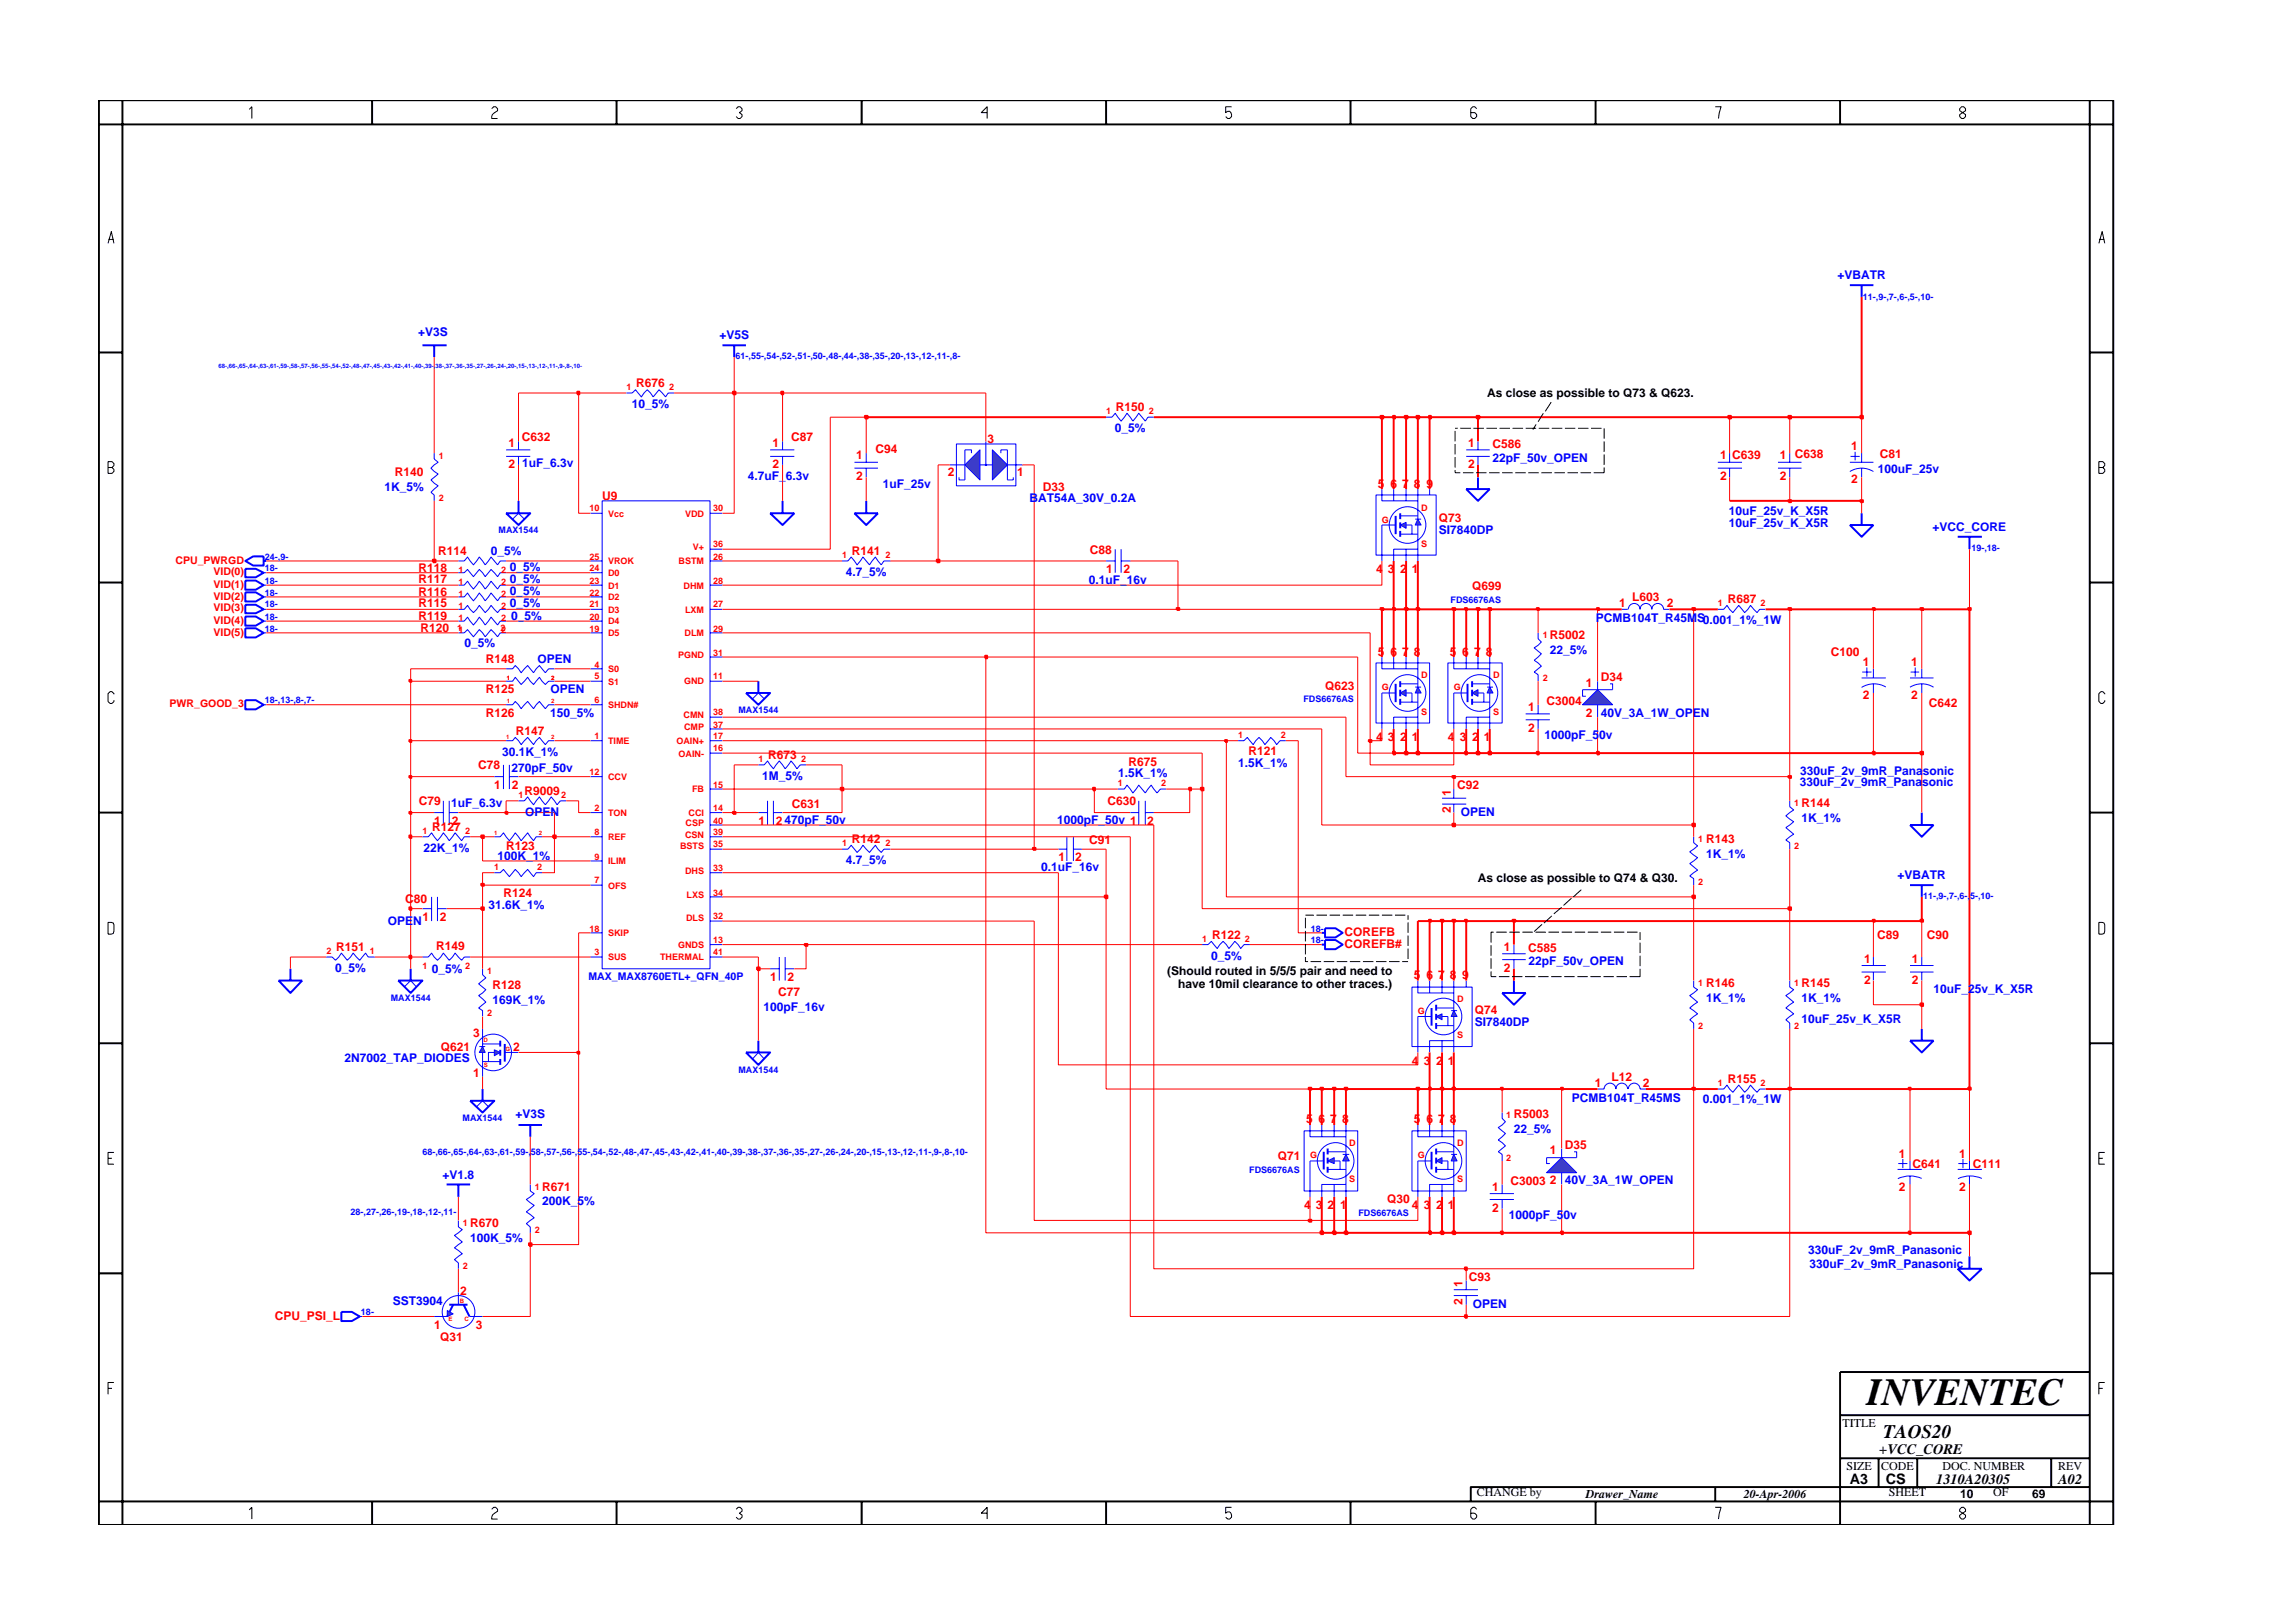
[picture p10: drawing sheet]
<svg xmlns="http://www.w3.org/2000/svg" width="297mm" height="210mm" viewBox="0 0 297 210" stroke-linecap="round" stroke-linejoin="round" font-family="sans-serif">
<defs><g id="words">
<text font-size="5" x="241.8" y="182">INVENTEC</text>
<text font-size="2.5" x="244" y="186.3">TAOS20</text>
<g font-size="1.9">
<text x="243.4" y="188.4">+VCC_CORE</text>
<text x="239.6" y="192.2">A3</text>
<text x="244.3" y="192.3">CS</text>
<text x="250.8" y="192.2">1310A20305</text>
<text x="266.6" y="192.2">A02</text>
</g>
<g font-size="1.6" fill="#00f">
<text x="238" y="36.2">+VBATR</text>
<text x="54.2" y="43.5">+V3S</text>
<text x="93.2" y="44">+V5S</text>
<text x="81.9" y="52.9">10_5%</text>
<text x="144.4" y="56">0_5%</text>
<text x="193.3" y="59.9">22pF_50v_OPEN</text>
<text x="49.8" y="63.6">1K_5%</text>
<text x="67.7" y="60.5">1uF_6.3v</text>
<text x="96.9" y="62.2">4.7uF_6.3v</text>
<text x="114.4" y="63.2">1uF_25v</text>
<text x="133.4" y="65">BAT54A_30V_0.2A</text>
<text x="243.3" y="61.2">100uF_25v</text>
<text x="63.6" y="71.9">0_5%</text>
<text x="186.4" y="69.2">SI7840DP</text>
<text x="224" y="68.3">10uF_25v_K_X5R</text>
<text x="224" y="66.7">10uF_25v_K_X5R</text>
<text x="250.4" y="68.8">+VCC_CORE</text>
<text x="66" y="73.9">0_5%</text>
<text x="66" y="77.1">0_5%</text>
<text x="66" y="75.5">0_5%</text>
<text x="109.6" y="74.6">4.7_5%</text>
<text x="141.1" y="75.6">0.1uF_16v</text>
<text x="60.2" y="83.8">0_5%</text>
<text x="66" y="78.6">0_5%</text>
<text x="66.2" y="80.3">0_5%</text>
<text x="206.7" y="80.6">PCMB104T_R45MS0.001_1%_1W</text>
<text x="69.6" y="85.9">OPEN</text>
<text x="71.3" y="89.8">OPEN</text>
<text x="200.8" y="84.7">22_5%</text>
<text x="71.3" y="92.8">150_5%</text>
<text x="200.1" y="95.8">1000pF_50v</text>
<text x="207.4" y="92.9">40V_3A_1W_OPEN</text>
<text x="65.1" y="97.9">30.1K_1%</text>
<text x="66.2" y="100">270pF_50v</text>
<text x="98.7" y="101">1M_5%</text>
<text x="144.8" y="100.7">1.5K_1%</text>
<text x="160.4" y="99.3">1.5K_1%</text>
<text x="233.1" y="101.9">330uF_2v_9mR_Panasonic</text>
<text x="233.2" y="100.4">330uF_2v_9mR_Panasonic</text>
<text x="58.4" y="104.5">1uF_6.3v</text>
<text x="68" y="105.7">OPEN</text>
<text x="136.9" y="106.8">1000pF_50v 1</text>
<text x="189.3" y="105.7">OPEN</text>
<text x="233.4" y="106.5">1K_1%</text>
<text x="54.9" y="110.3">22K_1%</text>
<text x="64.4" y="111.4">100K_1%</text>
<text x="109.6" y="111.9">4.7_5%</text>
<text x="134.9" y="112.9">0.1uF_16v</text>
<text x="221" y="111.1">1K_1%</text>
<text x="245.8" y="113.8">+VBATR</text>
<text x="50.2" y="119.8">OPEN</text>
<text x="63.3" y="117.7">31.6K_1%</text>
<text x="43.4" y="125.9">0_5%</text>
<text x="156.9" y="124.3">0_5%</text>
<text x="198" y="125.1">22pF_50v_OPEN</text>
<text x="56" y="126">0_5%</text>
<text x="63.8" y="130.1">169K_1%</text>
<text x="98.9" y="130.9">100pF_16v</text>
<text x="221" y="129.8">1K_1%</text>
<text x="233.4" y="129.8">1K_1%</text>
<text x="250.5" y="128.6">10uF_25v_K_X5R</text>
<text x="44.6" y="137.6">2N7002_TAP_DIODES</text>
<text x="191" y="132.9">SI7840DP</text>
<text x="233.4" y="132.5">10uF_25v_K_X5R</text>
<text x="203.6" y="142.8">PCMB104T_R45MS</text>
<text x="220.6" y="142.9">0.001_1%_1W</text>
<text x="66.8" y="144.9">+V3S</text>
<text x="196.1" y="146.8">22_5%</text>
<text x="57.3" y="152.7">+V1.8</text>
<text x="202.7" y="153.4">40V_3A_1W_OPEN</text>
<text x="60.9" y="160.9">100K_5%</text>
<text x="70.2" y="156.2">200K_5%</text>
<text x="195.4" y="157.9">1000pF_50v</text>
<text x="234.2" y="162.4">330uF_2v_9mR_Panasonic</text>
<text x="234.4" y="164.3">330uF_2v_9mR_Panasonic</text>
<text x="50.9" y="169.1">SST3904</text>
<text x="190.8" y="169.4">OPEN</text>
</g>
<g font-size="1.6" fill="#f00">
<text x="82.4" y="50.2">R676</text>
<text x="144.6" y="53.3">R150</text>
<text x="65.9" y="57.9">1</text>
<text x="67.6" y="57.2">C632</text>
<text x="100.1" y="57.9">1</text>
<text x="102.5" y="57.2">C87</text>
<text x="110.9" y="59.5">1</text>
<text x="113.4" y="58.7">C94</text>
<text x="127.9" y="57.4">3</text>
<text x="190.2" y="57.9">1</text>
<text x="193.3" y="58">C586</text>
<text x="222.9" y="59.5">1 C639</text>
<text x="230.6" y="59.5">1</text>
<text x="232.5" y="59.4">C638</text>
<text x="239.8" y="58.3">1</text>
<text x="243.5" y="59.3">C81</text>
<text x="51.2" y="61.7">R140</text>
<text x="65.9" y="60.6">2</text>
<text x="78" y="64.7">U9</text>
<text x="100.1" y="60.6">2</text>
<text x="110.9" y="62.2">2</text>
<text x="122.8" y="61.6">2</text>
<text x="131.8" y="61.6">1</text>
<text x="135.1" y="63.6">D33</text>
<text x="178.5" y="63.2">5</text>
<text x="180.1" y="63.2">6</text>
<text x="181.6" y="63.2">7</text>
<text x="183.2" y="63.2">8</text>
<text x="184.8" y="63.2">9</text>
<text x="190.2" y="60.6">2</text>
<text x="222.9" y="62.2">2</text>
<text x="230.6" y="62.2">2</text>
<text x="239.8" y="62.6">2</text>
<text x="56.8" y="71.9">R114</text>
<text x="110.4" y="71.9">R141</text>
<text x="141.2" y="71.7">C88</text>
<text x="186.4" y="67.7">Q73</text>
<text x="54.2" y="74.1">R118</text>
<text x="54.2" y="77.2">R116</text>
<text x="54.2" y="75.6">R117</text>
<text x="143.3" y="74.2">1</text>
<text x="145.6" y="74.2">2</text>
<text x="178.3" y="74.2">4</text>
<text x="179.8" y="74.2">3</text>
<text x="181.4" y="74.2">2</text>
<text x="182.9" y="74.2">1</text>
<text x="190.7" y="76.5">Q699</text>
<text x="211.4" y="77.9">L603</text>
<text x="54.2" y="80.3">R119</text>
<text x="54.2" y="78.7">R115</text>
<text x="54.5" y="81.8">R120</text>
<text x="200.8" y="82.7">R5002</text>
<text x="209.7" y="78.7">1</text>
<text x="215.9" y="78.7">2</text>
<text x="223.8" y="78.1">R687</text>
<text x="62.9" y="85.9">R148</text>
<text x="62.9" y="89.8">R125</text>
<text x="171.6" y="89.4">Q623</text>
<text x="178.5" y="84.9">5</text>
<text x="180.1" y="84.9">6</text>
<text x="181.6" y="84.9">7</text>
<text x="183.2" y="84.9">8</text>
<text x="187.8" y="84.9">5</text>
<text x="189.4" y="84.9">6</text>
<text x="191" y="84.9">7</text>
<text x="192.5" y="84.9">8</text>
<text x="205.4" y="89">1</text>
<text x="207.4" y="88.3">D34</text>
<text x="237.2" y="85">C100</text>
<text x="241.3" y="86.3">1</text>
<text x="247.6" y="86.3">1</text>
<text x="62.9" y="92.9">R126</text>
<text x="66.8" y="95.2">R147</text>
<text x="178.3" y="96">4</text>
<text x="179.8" y="96">3</text>
<text x="181.4" y="96">2</text>
<text x="182.9" y="96">1</text>
<text x="187.6" y="96">4</text>
<text x="189.1" y="96">3</text>
<text x="190.7" y="96">2</text>
<text x="192.2" y="96">1</text>
<text x="198" y="92.1">1</text>
<text x="198" y="94.8">2</text>
<text x="200.3" y="91.4">C3004</text>
<text x="205.4" y="92.9">2</text>
<text x="241.3" y="90.5">2</text>
<text x="247.6" y="90.5">2</text>
<text x="249.9" y="91.6">C642</text>
<text x="61.9" y="99.7">C78</text>
<text x="99.5" y="98.3">R673</text>
<text x="146.2" y="99.2">R675</text>
<text x="161.7" y="97.8">R121</text>
<text x="54.2" y="104.3">C79</text>
<text x="56" y="107.6">R127</text>
<text x="56.2" y="106.9">1</text>
<text x="58.5" y="106.9">2</text>
<text x="64" y="102.2">1</text>
<text x="66.3" y="102.2">2</text>
<text x="67.9" y="103">R9009</text>
<text x="98.2" y="106.9">1</text>
<text x="100.5" y="106.9">2470pF_50v</text>
<text x="102.6" y="104.7">C631</text>
<text x="143.5" y="104.3">C630</text>
<text x="148.6" y="106.9">2</text>
<text x="187.9" y="105.3" transform="rotate(-90 187.9 105.3)">2</text>
<text x="187.9" y="103.1" transform="rotate(-90 187.9 103.1)">1</text>
<text x="188.8" y="102.2">C92</text>
<text x="233.4" y="104.5">R144</text>
<text x="65.6" y="110.1">R123</text>
<text x="110.4" y="109.2">R142</text>
<text x="137.1" y="111.5">1</text>
<text x="139.3" y="111.5">2</text>
<text x="141.1" y="109.4">C91</text>
<text x="221" y="109.2">R143</text>
<text x="52.5" y="117">C80</text>
<text x="54.7" y="119.3">1</text>
<text x="57" y="119.3">2</text>
<text x="65.2" y="116.2">R124</text>
<text x="43.6" y="123.2">R151</text>
<text x="56.5" y="123">R149</text>
<text x="157" y="121.6">R122</text>
<text x="174.2" y="122.8">COREFB#</text>
<text x="174.2" y="121.3">COREFB</text>
<text x="194.8" y="123.2">1</text>
<text x="194.8" y="125.9">2</text>
<text x="198" y="123.3">C585</text>
<text x="241.5" y="124.7">1</text>
<text x="243.2" y="121.6">C89</text>
<text x="247.7" y="124.7">1</text>
<text x="249.6" y="121.6">C90</text>
<text x="63.8" y="128.1">R128</text>
<text x="99.8" y="127">1</text>
<text x="100.8" y="129">C77</text>
<text x="102" y="127">2</text>
<text x="183.2" y="126.9">5</text>
<text x="184.8" y="126.9">6</text>
<text x="186.3" y="126.9">7</text>
<text x="187.8" y="126.9">8</text>
<text x="189.4" y="126.9">9</text>
<text x="191" y="131.3">Q74</text>
<text x="221" y="127.9">R146</text>
<text x="233.4" y="127.9">R145</text>
<text x="241.5" y="127.4">2</text>
<text x="247.7" y="127.4">2</text>
<text x="57.1" y="136.2">Q621</text>
<text x="61.3" y="134.3">3</text>
<text x="66.5" y="136.2">2</text>
<text x="182.9" y="138">4</text>
<text x="184.4" y="138">3</text>
<text x="186" y="138">2</text>
<text x="187.6" y="138">1</text>
<text x="61.3" y="139.6">1</text>
<text x="206.6" y="140.8">1</text>
<text x="208.7" y="140.1">L12</text>
<text x="212.8" y="140.8">2</text>
<text x="223.8" y="140.2">R155</text>
<text x="169.2" y="145.5">5</text>
<text x="170.8" y="145.5">6</text>
<text x="172.3" y="145.5">7</text>
<text x="173.8" y="145.5">8</text>
<text x="183.2" y="145.5">5</text>
<text x="184.8" y="145.5">6</text>
<text x="186.3" y="145.5">7</text>
<text x="187.8" y="145.5">8</text>
<text x="196.1" y="144.9">R5003</text>
<text x="200.8" y="149.6">1</text>
<text x="202.7" y="148.8">D35</text>
<text x="246" y="150">1</text>
<text x="253.8" y="150">1</text>
<text x="70.2" y="154.3">R671</text>
<text x="165.6" y="150.2">Q71</text>
<text x="179.7" y="155.8">Q30</text>
<text x="193.3" y="154.3">1</text>
<text x="195.7" y="153.5">C3003</text>
<text x="200.8" y="153.4">2</text>
<text x="246" y="154.3">2</text>
<text x="247.8" y="151.3">C641</text>
<text x="253.8" y="154.3">2</text>
<text x="255.6" y="151.3">C111</text>
<text x="60.9" y="158.9">R670</text>
<text x="168.9" y="156.6">4</text>
<text x="170.5" y="156.6">3</text>
<text x="172" y="156.6">2</text>
<text x="173.6" y="156.6">1</text>
<text x="182.9" y="156.6">4</text>
<text x="184.4" y="156.6">3</text>
<text x="186" y="156.6">2</text>
<text x="187.6" y="156.6">1</text>
<text x="193.3" y="157">2</text>
<text x="59.6" y="167.7">2</text>
<text x="189.5" y="166.8" transform="rotate(-90 189.5 166.8)">1</text>
<text x="190.3" y="165.9">C93</text>
<text x="35.6" y="171">CPU_PSI_L</text>
<text x="56.2" y="172.1">1</text>
<text x="57" y="173.7">Q31</text>
<text x="61.6" y="172.1">3</text>
<text x="189.5" y="169" transform="rotate(-90 189.5 169)">2</text>
</g>
<g font-size="1.6">
<text x="192.6" y="51.4">As close as possible to Q73 &amp; Q623.</text>
<text x="191.5" y="114.2">As close as possible to Q74 &amp; Q30.</text>
<text x="151.2" y="126.3">(Should routed in 5/5/5 pair and need to</text>
<text x="152.6" y="128">have 10mil clearance to other traces.)</text>
<text x="238.7" y="184.8">TITLE</text>
<text x="239.2" y="190.4">SIZE</text>
<text x="243.7" y="190.4">CODE</text>
<text x="251.6" y="190.4">DOC. NUMBER</text>
<text x="266.6" y="190.4">REV</text>
<text x="191.3" y="193.9">CHANGE by</text>
<text x="205.4" y="194.1">Drawer_Name</text>
<text x="225.9" y="194.1">20-Apr-2006</text>
<text x="244.7" y="193.9">SHEET</text>
<text x="253.9" y="194.1">10</text>
<text x="258.2" y="193.9">OF</text>
<text x="263.3" y="194.1">69</text>
</g>
<g font-size="1.4" fill="#f00">
<text x="22.7" y="73">CPU_PWRGD</text>
<text x="27.7" y="76.1">VID(1)</text>
<text x="27.7" y="77.7">VID(2)</text>
<text x="27.7" y="74.5">VID(0)</text>
<text x="27.7" y="79.2">VID(3)</text>
<text x="27.7" y="80.8">VID(4)</text>
<text x="27.7" y="82.3">VID(5)</text>
<text x="22" y="91.6">PWR_GOOD_3</text>
</g>
<text font-size="1.4" fill="#00f" x="76.2" y="126.9">MAX_MAX8760ETL+_QFN_40P</text>
<g font-size="1.2" fill="#00f">
<text x="241.3" y="38.8">11-,9-,7-,6-,5-,10-</text>
<text x="95.3" y="46.5">61-,55-,54-,52-,51-,50-,48-,44-,38-,35-,20-,13-,12-,11-,8-</text>
<text x="64.6" y="69.1">MAX1544</text>
<text x="255.4" y="71.4">19-,18-</text>
<text x="34.3" y="72.5">24-,9-</text>
<text x="34.3" y="77.2">18-</text>
<text x="34.3" y="74">18-</text>
<text x="34.3" y="75.6">18-</text>
<text x="34.3" y="80.3">18-</text>
<text x="34.3" y="81.8">18-</text>
<text x="34.3" y="78.7">18-</text>
<text x="187.9" y="78.1">FDS6676AS</text>
<text x="34.3" y="91.1">18-,13-,8-,7-</text>
<text x="95.7" y="92.4">MAX1544</text>
<text x="168.9" y="91">FDS6676AS</text>
<text x="249.1" y="116.5">11-,9-,7-,6-,5-,10-</text>
<text x="169.8" y="122.2">18-</text>
<text x="169.8" y="120.7">18-</text>
<text x="50.6" y="129.7">MAX1544</text>
<text x="95.7" y="139">MAX1544</text>
<text x="54.7" y="149.7">68-,66-,65-,64-,63-,61-,59-,58-,57-,56-,55-,54-,52-,48-,47-,45-,43-,42-,41-,40-,39-,38-,37-,36-,35-,27-,26-,24-,20-,15-,13-,12-,11-,9-,8-,10-</text>
<text x="59.9" y="145.3">MAX1544</text>
<text x="161.8" y="152">FDS6676AS</text>
<text x="45.4" y="157.5">28-,27-,26-,19-,18-,12-,11-</text>
<text x="176" y="157.6">FDS6676AS</text>
<text x="46.8" y="170.4">18-</text>
</g>
<g font-size="1.2" fill="#f00">
<text x="81.1" y="50.6">1</text>
<text x="86.7" y="50.6">2</text>
<text x="143.3" y="53.6">1</text>
<text x="148.8" y="53.6">2</text>
<text x="56.8" y="59.4">1</text>
<text x="56.8" y="64.9">2</text>
<text x="76.4" y="66.2">10</text>
<text x="78.8" y="66.9">Vcc</text>
<text x="88.8" y="66.9">VDD</text>
<text x="89.8" y="71.3">V+</text>
<text x="92.4" y="70.9">36</text>
<text x="92.4" y="66.2">30</text>
<text x="179" y="67.7">G</text>
<text x="184.1" y="66.2">D</text>
<text x="184.1" y="70.8">S</text>
<text x="59.4" y="75.8">1</text>
<text x="59.4" y="74.2">1</text>
<text x="59.4" y="77.3">1</text>
<text x="64.9" y="75.8">2</text>
<text x="64.9" y="74.2">2</text>
<text x="64.9" y="77.3">2</text>
<text x="76.4" y="72.5">25</text>
<text x="76.4" y="74">24</text>
<text x="76.4" y="75.6">23</text>
<text x="76.4" y="77.2">22</text>
<text x="78.8" y="73.1">VROK</text>
<text x="78.8" y="74.6">D0</text>
<text x="78.8" y="76.2">D1</text>
<text x="78.8" y="77.8">D2</text>
<text x="87.9" y="73.1">BSTM</text>
<text x="88.6" y="76.2">DHM</text>
<text x="92.4" y="72.5">26</text>
<text x="92.4" y="75.6">28</text>
<text x="109.1" y="72.3">1</text>
<text x="114.7" y="72.3">2</text>
<text x="59.2" y="81.7">11</text>
<text x="59.4" y="80.5">1</text>
<text x="59.4" y="78.9">1</text>
<text x="64.8" y="81.7">2</text>
<text x="64.9" y="80.5">2</text>
<text x="64.9" y="78.9">2</text>
<text x="76.4" y="78.7">21</text>
<text x="76.4" y="80.3">20</text>
<text x="76.4" y="81.8">19</text>
<text x="78.8" y="79.4">D3</text>
<text x="78.8" y="80.8">D4</text>
<text x="78.8" y="82.4">D5</text>
<text x="88.7" y="82.4">DLM</text>
<text x="88.8" y="79.4">LXM</text>
<text x="92.4" y="78.7">27</text>
<text x="92.4" y="81.8">29</text>
<text x="199.8" y="82.7">1</text>
<text x="222.5" y="78.5">1</text>
<text x="228.1" y="78.5">2</text>
<text x="77" y="86.5">4</text>
<text x="77" y="88">5</text>
<text x="78.8" y="87.1">S0</text>
<text x="78.8" y="88.7">S1</text>
<text x="87.8" y="85.2">PGND</text>
<text x="88.6" y="88.6">GND</text>
<text x="92.4" y="84.9">31</text>
<text x="92.4" y="88">11</text>
<text x="179" y="89.5">G</text>
<text x="184.1" y="87.8">D</text>
<text x="188.3" y="89.5">G</text>
<text x="193.4" y="87.8">D</text>
<text x="199.8" y="88.3">2</text>
<text x="77" y="95.8">1</text>
<text x="77" y="91.1">6</text>
<text x="78.8" y="91.7">SHDN#</text>
<text x="88.6" y="93">CMN</text>
<text x="88.6" y="94.5">CMP</text>
<text x="92.4" y="95.8">17</text>
<text x="92.4" y="92.7">38</text>
<text x="92.4" y="94.3">37</text>
<text x="160.4" y="95.6">1</text>
<text x="165.9" y="95.6">2</text>
<text x="184.1" y="92.6">S</text>
<text x="193.4" y="92.6">S</text>
<text x="76.4" y="100.4">12</text>
<text x="78.8" y="96.4">TIME</text>
<text x="78.8" y="101">CCV</text>
<text x="87.6" y="96.4">OAIN+</text>
<text x="87.9" y="98">OAIN-</text>
<text x="92.4" y="97.3">16</text>
<text x="98.2" y="98.7">1</text>
<text x="103.8" y="98.7">2</text>
<text x="144.8" y="101.8">1</text>
<text x="150.4" y="101.8">2</text>
<text x="67.2" y="103.4">1</text>
<text x="72.7" y="103.4">2</text>
<text x="77" y="105.1">2</text>
<text x="78.8" y="105.7">TON</text>
<text x="88.8" y="107">CSP</text>
<text x="89.2" y="105.7">CCI</text>
<text x="89.7" y="102.6">FB</text>
<text x="92.4" y="105.1">14</text>
<text x="92.4" y="106.7">40</text>
<text x="92.4" y="102.1">15</text>
<text x="232.4" y="104.5">1</text>
<text x="54.7" y="108.1">1</text>
<text x="60.3" y="108.1">2</text>
<text x="64" y="112.7">1</text>
<text x="69.6" y="112.7">2</text>
<text x="77" y="111.4">9</text>
<text x="77" y="108.2">8</text>
<text x="78.8" y="112">ILIM</text>
<text x="78.8" y="108.8">REF</text>
<text x="88.1" y="110">BSTS</text>
<text x="88.8" y="108.5">CSN</text>
<text x="88.8" y="113.2">DHS</text>
<text x="92.4" y="108.2">39</text>
<text x="92.4" y="109.8">35</text>
<text x="92.4" y="112.9">33</text>
<text x="109.1" y="109.6">1</text>
<text x="114.7" y="109.6">2</text>
<text x="220" y="109.1">1</text>
<text x="232.4" y="110">2</text>
<text x="77" y="114.4">7</text>
<text x="78.8" y="115.1">OFS</text>
<text x="88.9" y="119.4">DLS</text>
<text x="88.9" y="116.3">LXS</text>
<text x="92.4" y="116">34</text>
<text x="92.4" y="119.1">32</text>
<text x="220" y="114.7">2</text>
<text x="42.3" y="123.6">2</text>
<text x="47.9" y="123.6">1</text>
<text x="54.7" y="125.5">1</text>
<text x="60.3" y="125.5">2</text>
<text x="76.4" y="120.7">18</text>
<text x="77" y="123.7">3</text>
<text x="78.8" y="121.3">SKIP</text>
<text x="78.8" y="124.4">SUS</text>
<text x="85.5" y="124.4">THERMAL</text>
<text x="87.8" y="122.8">GNDS</text>
<text x="92.4" y="123.7">41</text>
<text x="92.4" y="122.2">13</text>
<text x="155.7" y="122">1</text>
<text x="161.3" y="122">2</text>
<text x="63.1" y="126.2">1</text>
<text x="63.1" y="131.7">2</text>
<text x="183.7" y="131.4">G</text>
<text x="188.8" y="129.8">D</text>
<text x="220" y="127.7">1</text>
<text x="232.4" y="127.7">1</text>
<text x="188.8" y="134.5">S</text>
<text x="220" y="133.3">2</text>
<text x="232.4" y="133.3">2</text>
<text x="222.5" y="140.7">1</text>
<text x="228.1" y="140.7">2</text>
<text x="169.7" y="150">G</text>
<text x="174.8" y="148.5">D</text>
<text x="183.7" y="150">G</text>
<text x="188.8" y="148.5">D</text>
<text x="195.1" y="144.8">1</text>
<text x="69.3" y="154.2">1</text>
<text x="174.8" y="153.1">S</text>
<text x="188.8" y="153.1">S</text>
<text x="195.1" y="150.4">2</text>
<text x="60" y="158.8">1</text>
<text x="69.3" y="159.7">2</text>
<text x="60" y="164.4">2</text>
</g>
<text font-size=".8" fill="#00f" x="28.3" y="47.6">68-,66-,65-,64-,63-,61-,59-,58-,57-,56-,55-,54-,52-,48-,47-,45-,43-,42-,41-,40-,39-,38-,37-,36-,35-,27-,26-,24-,20-,15-,13-,12-,11-,9-,8-,10-</text>
<g font-size=".8" fill="#f00">
<text x="65.6" y="88.1">1</text>
<text x="71.4" y="88.1">2</text>
<text x="65.6" y="95.7">1</text>
<text x="65.6" y="91.1">1</text>
<text x="71.4" y="91.1">2</text>
<text x="71.4" y="95.7">2</text>
<text x="64" y="108.1">1</text>
<text x="69.8" y="108.1">2</text>
<text x="62.6" y="135">D</text>
<text x="65.5" y="136.2">G</text>
<text x="62.7" y="138.2">S</text>
<text x="58.1" y="171.1">E</text>
<text x="59.6" y="168.9">B</text>
<text x="60.2" y="171.1">C</text>
</g>
</g></defs>
<path d="M179 68h1.8M222.5 78.9h.8l.4-.5 .8 1 .7-1 .8 1 .8-1 .8 1 .4-.5h.7" fill="none" stroke="#00f" stroke-width=".13"/>
<path d="M180.8 66.8v2.4" fill="none" stroke="#00f" stroke-width=".25"/>
<path d="M183.7 67.3l.4 .7h-.8z" fill="#3c3cc8"/>
<path d="M183.3 67.3h.8M183.7 67.3l.4 .7h-.8z" fill="none" stroke="#00f" stroke-width=".13"/>
<path d="M181.4 68l.7-.3v.7z" fill="#3c3cc8"/>
<g fill="none" stroke="#00f" stroke-width=".13">
<path d="M178.3 64.1h7.7v7.8h-7.7zM179 63.4v1.5h4.7M179 68v4.7M180.5 63.4v1.5M181.4 68l.7-.3v.7zM181.4 69.2h2.3M181.4 66.8h2.3M182.1 68h.8v1.2M182.1 63.4v1.5M182.1 71.1v1.6M183.7 63.4v3.9M183.7 68v4.7"/>
<path d="M183.7 71.1h-3.2v1.6M185.2 63.4v.7M61.8 143.4l.7-.8 .8 .8M200.3 150h3.9M202.3 148.8v1.2M202.3 151.9v1.5"/>
<circle cx="182.3" cy="68" r="2.37"/>
</g>
<path d="M181.4 66.5v.8M181.4 67.7v.7M181.4 68.8v.7M247.4 134.8h3.1l-1.6 1.5zM248.9 133.3v1.5M60.9 142.6h3.1l-1.5 1.5zM62.5 141.1v1.5" fill="none" stroke="#00f" stroke-width=".25"/>
<path d="M202.3 150l1.9 1.9h-3.9z" fill="#3c3cc8"/>
<g fill="none" stroke="#00f" stroke-width=".13">
<path d="M65.6 58.3h3.1M65.6 59.1h3.1M67.2 57.2v1.1M67.2 59.1v1.1M99.8 58.3h3.1M99.8 59.1h3.1M101.4 57.2v1.1M101.4 59.1v1.1M239.6 59.9h3.1M239.7 59.1h1.2M240.3 58.5v1.1M241.2 58.7v1.2"/>
<path d="M66.4 67.3l.8-.8 .7 .8M210.1 78.9h.7M210.9 78.9a.76 .76 0 0 1 .8-.7 .76 .76 0 0 1 .8 .7 .76 .76 0 0 1 .7-.7 .76 .76 0 0 1 .8 .7 .76 .76 0 0 1 .7-.7 .76 .76 0 0 1 .8 .7h.8M239.6 61.1a2.88 2.88 0 0 1 3.1 0M241.2 60.6v1.2M65.6 86.6h.8l.3-.4 .8 1 .9-1 .7 1 .8-1 .7 1 .5-.6h.7M65.6 91.3h.8l.3-.4 .8 .9 .9-.9 .7 .9 .8-.9 .7 .9 .5-.5h.7M241.2 87.8h3.1M241.2 87.1h1.2M241.8 86.5v1.2M242.7 86.6v1.2M242.7 88.6v1.2"/>
<path d="M244.3 89a3 3 0 0 0-3.1 .1M247.4 89a2.88 2.88 0 0 1 3.1 0M247.4 87.8h3.1M247.5 87.1h1.1M248.1 86.5v1.2M248.9 86.6v1.2M248.9 88.6v1.2M54.7 108.4h.8l.4-.5 .8 1 .7-1 .8 1 .8-1 .8 1 .3-.5h.8M137.1 110h1.1M138.2 108.4v3.1M139.1 110h1.1M139.1 108.4v3.1"/>
<path d="M144.8 102.2h.9l.3-.5 .8 1 .7-1 .9 1 .7-1 .8 1 .4-.5h.8M42.3 124h.7l.5 .4 .7-.9 .8 .9 .7-.9 .9 .9 .8-.9 .3 .5h.8M62.5 125.5v.8l.4 .4-.9 .8 .9 .7-.9 .8 .9 .8-.9 .8 .5 .3v.8M65.4 136.3h1.8M219.4 127v.9l.5 .3-1 .8 1 .8-1 .8 1 .7-1 .8 .5 .4v.8M200.3 150v.7h.5M202.3 150l1.9 1.9h-3.9zM203.9 149.2h.3v.8"/>
</g>
<g fill="none" stroke="#00f" stroke-width=".25">
<path d="M54.7 44.7h3.2M56.2 44.7v1.6M31.8 72.7l1-.6h1.3v1.2h-1.3zM34.1 72.7h.4M65.6 66.5h3.1l-1.5 1.5zM67.2 64.9v1.6M239.6 68h3.1l-1.5 1.5zM241.2 66.5v1.5M65.4 135.2v2.3M171.2 122.4h.4M171.6 121.8h1.4l.9 .6-.9 .6h-1.4zM194.6 128.6h3l-1.5 1.6z"/>
<path d="M196.1 127v1.6M67.2 145.7h3M68.7 145.7v1.6"/>
</g>
<path d="M62.5 135.6l.4 .7h-.8z" fill="#3c3cc8"/>
<path d="M62.1 135.6h.8M62.5 135.6l.4 .7h-.8z" fill="none" stroke="#00f" stroke-width=".13"/>
<path d="M64 136l.8 .3-.8 .5z" fill="#3c3cc8"/>
<g fill="none" stroke="#00f" stroke-width=".13">
<path d="M188.3 89.8h1.8M62.5 137.5h2.3M62.5 135.2h2.3M62.5 133.3v2.3M62.5 136.3v3.2M64 136l.8 .3-.8 .5zM64 136.3h-.7v1.2"/>
<circle cx="63.9" cy="136.3" r="2.37"/>
</g>
<path d="M190.1 88.6v2.4M64.8 134.8v.8M64.8 136v.8M64.8 137.2v.8" fill="none" stroke="#00f" stroke-width=".25"/>
<path d="M193 89l.4 .8h-.8z" fill="#3c3cc8"/>
<path d="M192.6 89h.8M193 89l.4 .8h-.8z" fill="none" stroke="#00f" stroke-width=".13"/>
<path d="M190.7 89.8l.8-.4v.8z" fill="#3c3cc8"/>
<g fill="none" stroke="#00f" stroke-width=".13">
<path d="M34.1 77.3h.4M76.5 66.5h1.5M76.5 75.8h1.5M76.5 78.9h1.5M76.5 72.7h1.5M76.5 74.2h1.5M76.5 77.3h1.5M78 64.9h14v60.6h-14zM92 66.5h1.6M92 75.8h1.6M92 78.9h1.6M92 72.7h1.6"/>
<path d="M92 71.1h1.6M59.4 80.5h.7l.5-.5 .7 1 .8-1 .8 1 .7-1 .9 1 .3-.5h.8M65.2 99.1v3.1M66 99.1v3.1M76.5 96h1.5M76.5 86.6h1.5M76.5 88.3h1.5M76.5 91.3h1.5M76.5 82h1.5M76.5 80.5h1.5M92 92.9h1.6M92 96h1.6"/>
<path d="M92 88.3h1.6M92 97.6h1.6M92 82h1.6M92 94.4h1.6M92 85.1h1.6M187.6 85.9h7v7.8h-7zM188.3 85.1v1.5h4.7M188.3 89.8v4.6M189.9 85.1v1.5M190.7 89.8l.8-.4v.8zM190.7 91h2.3M190.7 88.6h2.3"/>
<path d="M191.5 89.8h.7v1.2M191.5 85.1v1.5M191.5 92.9v1.5M193 85.1v3.9M193 89.8v4.6M193 92.9h-3.1v1.5M64 100.6h1.2M66 100.6h1.2M76.5 105.3h1.5M76.5 114.7h1.5M76.5 108.4h1.5M76.5 111.5h1.5"/>
<path d="M76.5 100.6h1.5M92 105.3h1.6M92 108.4h1.6M92 102.2h1.6M92 106.9h1.6M92 110h1.6M92 116.2h1.6M92 113.1h1.6M92 119.3h1.6M231.8 103.7v.8l.6 .4-1.1 .8 1.1 .8-1.1 .7 1.1 .9-1.1 .7 .5 .4v.8M76.5 124h1.5M76.5 120.8h1.5"/>
<path d="M92 124h1.6M92 122.4h1.6M231.8 127v.9l.6 .3-1.1 .8 1.1 .8-1.1 .8 1.1 .7-1.1 .8 .5 .4v.8M60.8 170.5h1.7"/>
<circle cx="191.6" cy="89.8" r="2.37"/>
<circle cx="59.4" cy="170" r="2.12"/>
</g>
<g fill="none" stroke="#00f" stroke-width=".25">
<path d="M31.8 76.7h1.3l1 .6-1 .6h-1.3zM253.6 69.5h3.1M255.1 69.5v1.6M190.7 88.3v.7M190.7 89.4v.8M190.7 90.5v.8M36.1 127h3l-1.5 1.6zM37.6 125.5v1.5M58.2 169h2.4M58.7 169l-.8 1.5M60.1 169l.7 1.5M253.6 164.4h3.1l-1.6 1.5z"/>
<path d="M255.1 162.8v1.6"/>
</g>
<path d="M57.9 169.8l.8 .4-.8 .3z" fill="#3c3cc8"/>
<g fill="none" stroke="#00f" stroke-width=".13">
<path d="M81.1 50.9h.8l.4-.4 .8 .9 .7-.9 .8 .9 .8-.9 .8 .9 .4-.5h.7M143.3 54h.7l.5-.5 .7 1.1 .8-1.1 .8 1.1 .7-1.1 .9 1.1 .3-.6h.8M222.5 59.9h3.2M224.1 58.7v1.2M34.1 75.8h.4M34.1 74.2h.4M59.4 74.2h.7l.5-.4 .7 .9 .8-.9 .8 .9 .7-.9 .9 .9 .3-.5h.8M222.5 60.6h3.2M224.1 60.6v1.2M34.1 82h.4M65.6 88.3h.8l.3-.6 .8 1 .9-1 .7 1 .8-1 .7 1 .5-.4h.7M197.6 92.5h3.2"/>
<path d="M197.6 93.2h3.2M199.2 91.3v1.2M199.2 93.2v1.2M64 113.1h.8l.4-.5 .8 1 .7-1 .8 1 .9-1 .7 1 .4-.5h.7M109.1 110h.7l.5-.5 .7 .9 .8-.9 .8 .9 .8-.9 .8 .9 .3-.4h.8M155.7 122.4h.8l.4-.5 .8 1 .7-1 .8 1 .8-1 .7 1 .4-.5h.8M241.2 125.1h3.1M241.2 125.9h3.1M242.7 124v1.1M242.7 125.9v1.1M59.4 158.1v.8l.5 .4-1 .7 1 .9-1 .8 1 .7-1 .8 .5 .4v.8M68.7 153.4v.9l.5 .3-1 .8 1 .8-1 .8 1 .8-1 .7 .5 .4v.8"/>
<path d="M193 154.6h3.1M193 155.4h3.1M194.6 153.4v1.2M194.6 155.4v1.2M207 141.1h.8a.76 .76 0 0 1 .8-.8 .76 .76 0 0 1 .7 .8 .76 .76 0 0 1 .8-.8 .76 .76 0 0 1 .7 .8M210.9 141.1a.76 .76 0 0 1 .8-.8 .76 .76 0 0 1 .8 .8h.7M253.6 151.5h3.1M253.7 150.7h1.2M254.3 150.1v1.2M255.1 150.4v1.1M255.1 152.3v1.1M256.7 152.7a3.7 3.7 0 0 0-3.1 0"/>
<path d="M46.6 170.5h.3M56.2 170.5h1.7M57.9 169.8l.8 .4-.8 .3zM59.4 167.4v1.6M188.3 167.1h3.2M188.3 167.8h3.2M189.9 165.9v1.2M189.9 167.8v1.2"/>
</g>
<path d="M239.6 36.9h3.1M241.2 36.9v1.6M31.8 75.2h1.3l1 .6-1 .6h-1.3zM31.8 73.7h1.3l1 .5-1 .6h-1.3zM31.8 81.4h1.3l1 .6-1 .6h-1.3zM44.2 170h1.4l1 .5-1 .6h-1.4z" fill="none" stroke="#00f" stroke-width=".25"/>
<path d="M126.9 58.3v3.9l-1.9-2z" fill="#3c3cc8"/>
<path d="M126.9 58.3v3.9l-1.9-2z" fill="none" stroke="#00f" stroke-width=".13"/>
<path d="M128.6 58.3l1.9 1.9-1.9 2z" fill="#3c3cc8"/>
<path d="M125 58.3v3.9M127.7 57.2v3M128.6 58.3l1.9 1.9-1.9 2zM130.5 58.3v3.9" fill="none" stroke="#00f" stroke-width=".13"/>
<circle cx="127.7" cy="60.2" r=".08" fill="#3c3cc8"/>
<g fill="none" stroke="#00f" stroke-width=".13">
<path d="M123.9 57.5h7.7v5.4h-7.7zM125 58.3h.8v.4M130.5 58.3h-.8v.4M59.4 78.9h.7l.5-.5 .7 1 .8-1 .8 1 .7-1 .9 1 .3-.5h.8M123 60.2h2M124.2 61.8v.4h.8M126.9 60.2h1.7M130.5 60.2h1.9M131.3 61.8v.4h-.8M143.3 72.7h1.2M144.5 71.1v3.1M145.2 72.7h1.2"/>
<path d="M145.2 71.1v3.1M54.7 117.7h1.2M55.9 116.2v3.1M56.2 105.3h1.2M56.7 117.7h1.2M56.7 116.2v3.1M57.4 103.7v3.2M58.2 105.3h1.2M58.2 103.7v3.2M97.5 137.2l.7-.9 .8 .9M183.7 131.7h1.7M194.6 144.1v.8l.4 .4-.9 .8 .9 .7-.9 .9 .9 .7-.9 .8 .5 .3v.9"/>
<circle cx="127.7" cy="60.2" r=".08"/>
</g>
<path d="M247.4 106.9h3.1l-1.6 1.5zM248.9 105.3v1.6M96.6 136.3h3.2l-1.6 1.7zM98.2 134.8v1.5M185.4 130.6v2.3" fill="none" stroke="#00f" stroke-width=".25"/>
<path d="M188.3 130.9l.5 .8h-.8z" fill="#3c3cc8"/>
<path d="M188 130.9h.8M188.3 130.9l.5 .8h-.8z" fill="none" stroke="#00f" stroke-width=".13"/>
<path d="M186 131.7l.8-.4v.8z" fill="#3c3cc8"/>
<g fill="none" stroke="#00f" stroke-width=".13">
<path d="M34.1 80.5h.4M182.9 127.9h7.8v7.7h-7.8zM183.7 127v1.6h4.6M183.7 131.7v4.6M185.2 127v1.6M186 131.7l.8-.4v.8zM186 132.9h2.3M186 130.6h2.3M186.8 131.7h.8v1.2M186.8 127v1.6M186.8 134.8v1.5M188.3 127v3.9"/>
<path d="M188.3 131.7v4.6M188.3 134.8h-3.1v1.5M189.9 127v.9M169.7 150.4h1.8"/>
<circle cx="187" cy="131.7" r="2.37"/>
</g>
<path d="M31.8 79.9h1.3l1 .6-1 .6h-1.3zM186 130.2v.7M186 131.3v.8M186 132.5v.8M171.5 149.2v2.3" fill="none" stroke="#00f" stroke-width=".25"/>
<path d="M174.4 149.5l.4 .9h-.9z" fill="#3c3cc8"/>
<path d="M173.9 149.5h.9M174.4 149.5l.4 .9h-.9z" fill="none" stroke="#00f" stroke-width=".13"/>
<path d="M172 150.4l.8-.4v.7z" fill="#3c3cc8"/>
<g fill="none" stroke="#00f" stroke-width=".13">
<path d="M179 89.8h1.8M168.9 146.5h7v7.8h-7zM169.7 145.7v1.6h4.7M169.7 150.4v4.7M171.2 145.7v1.6M172 150.4l.8-.4v.7zM172 151.5h2.4M172 149.2h2.4M172.8 150.4h.8v1.1M172.8 145.7v1.6M172.8 153.4v1.7M174.4 145.7v3.8"/>
<path d="M174.4 150.4v4.7M174.4 153.4h-3.2v1.7"/>
<circle cx="173" cy="150.4" r="2.37"/>
</g>
<path d="M180.8 88.6v2.4M172 148.8v.7M172 150v.7M172 151.2v.7" fill="none" stroke="#00f" stroke-width=".25"/>
<path d="M183.7 89l.4 .8h-.8z" fill="#3c3cc8"/>
<path d="M183.3 89h.8M183.7 89l.4 .8h-.8z" fill="none" stroke="#00f" stroke-width=".13"/>
<path d="M181.4 89.8l.7-.4v.8z" fill="#3c3cc8"/>
<g fill="none" stroke="#00f" stroke-width=".13">
<path d="M189.9 58.3h3.1M189.9 59.1h3.1M191.5 57.2v1.1M191.5 59.1v1.1M160.4 96h.7l.5-.5 .7 1 .8-1 .8 1 .7-1 .8 1 .4-.5h.8M178.3 85.9h6.9v7.8h-6.9zM179 85.1v1.5h4.7M179 89.8v4.6M180.5 85.1v1.5M181.4 89.8l.7-.4v.8zM181.4 91h2.3M181.4 88.6h2.3"/>
<path d="M182.1 89.8h.8v1.2M182.1 85.1v1.5M182.1 92.9v1.5M183.7 85.1v3.9M183.7 89.8v4.6M183.7 92.9h-3.2v1.5M205 89.4h3.9M207 88.3v1.1M207 91.3v1.6M98.2 105.3h1.2M99.4 103.7v3.2M100.2 105.3h1.2"/>
<path d="M100.2 103.7v3.2M99.8 125.5h1.2M101 124v3M101.7 125.5h1.2M101.7 124v3M194.6 123.6h3M194.6 124.3h3M196.1 122.4v1.2M196.1 124.3v1.2M245.8 151.5h3.1M245.9 150.7h1.2M246.5 150.1v1.2"/>
<path d="M247.4 150.4v1.1M247.4 152.3v1.1M248.9 152.7a3.7 3.7 0 0 0-3.1 0"/>
<circle cx="182.3" cy="89.8" r="2.37"/>
</g>
<path d="M110.7 66.5h3l-1.5 1.5zM112.2 64.9v1.6M189.9 63.4h3.1l-1.5 1.5zM191.5 61.8v1.6M181.4 88.3v.7M181.4 89.4v.8M181.4 90.5v.8" fill="none" stroke="#00f" stroke-width=".25"/>
<path d="M205 91.3l2-1.9 1.9 1.9z" fill="#3c3cc8"/>
<path d="M65.6 96h.8l.3-.5 .8 1 .9-1 .7 1 .8-1 .7 1 .5-.5h.7M205 91.3l2-1.9 1.9 1.9zM205 89.4v.8h.4M208.6 88.6h.3v.8M183.7 150.4h1.7" fill="none" stroke="#00f" stroke-width=".13"/>
<path d="M93.6 44.7h3M95.1 44.7v1.6M171.2 120.8h.4M171.6 120.3h1.4l.9 .5-.9 .6h-1.4zM185.4 149.2v2.3" fill="none" stroke="#00f" stroke-width=".25"/>
<path d="M188.3 149.5l.5 .9h-.8z" fill="#3c3cc8"/>
<path d="M188 149.5h.8M188.3 149.5l.5 .9h-.8z" fill="none" stroke="#00f" stroke-width=".13"/>
<path d="M186 150.4l.8-.4v.7z" fill="#3c3cc8"/>
<g fill="none" stroke="#00f" stroke-width=".13">
<path d="M56.2 58.7v.8l.6 .4-1 .7 1 .8-1 .8 1 .7-1 .9 .4 .3v.8M110.7 59.9h3M112.2 58.7v1.2M230.3 59.9h3.1M231.8 58.7v1.2M34.1 78.9h.4M59.4 77.3h.7l.5-.5 .7 1 .8-1 .8 1 .7-1 .9 1 .3-.5h.8M59.4 75.8h.7l.5-.5 .7 1 .8-1 .8 1 .7-1 .9 1 .3-.5h.8M59.4 72.7h.7l.5-.5 .7 1 .8-1 .8 1 .7-1 .9 1 .3-.5h.8M109.1 72.7h.7l.5-.5 .7 1 .8-1 .8 1 .8-1 .8 1 .3-.5h.8M110.7 60.6h3M112.2 60.6v1.2"/>
<path d="M230.3 60.6h3.1M231.8 60.6v1.2M34.1 91.3h.4M59.4 82h.7l.5-.4 .7 .9 .8-.9 .8 .9 .7-.9 .9 .9 .3-.5h.8M97.5 90.5l.7-.7 .8 .7M98.2 99.1h.8l.4-.5 .8 1 .8-1 .7 1 .8-1 .7 1 .5-.5h.7M199.2 82v.7l.5 .5-1 .7 1 .8-1 .8 1 .8-1 .8 .5 .3v.9M64 108.4h.8l.4-.5 .8 1 .7-1 .8 1 .9-1 .7 1 .4-.5h.7M67.2 103.7h.7l.5-.5 .7 1.1 .8-1.1 .7 1.1 .8-1.1 .8 1.1 .4-.6h.7M146.4 105.3h1.1M147.5 103.7v3.2M148.4 105.3h1.1"/>
<path d="M148.4 103.7v3.2M186.8 103.4h3.1M186.8 104.2h3.1M188.3 102.2v1.2M188.3 104.2v1.1M219.4 108.4v.8l.5 .4-1 .7 1 .8-1 .8 1 .8-1 .8 .5 .3v.9M52.4 127.9l.8-.9 .8 .9M54.7 124h.8l.4-.5 .8 .9 .7-.9 .8 .9 .8-.9 .8 .9 .3-.4h.8M247.4 125.1h3.1M247.4 125.9h3.1M248.9 124v1.1M248.9 125.9v1.1"/>
<path d="M182.9 146.5h7v7.8h-7zM183.7 145.7v1.6h4.6M183.7 150.4v4.7M185.2 145.7v1.6M186 150.4l.8-.4v.7zM186 151.5h2.3M186 149.2h2.3M186.8 150.4h.8v1.1M186.8 145.7v1.6M186.8 153.4v1.7M188.3 145.7v3.8M188.3 150.4v4.7"/>
<path d="M188.3 153.4h-3.1v1.7M222.5 141.1h.8l.4-.5 .8 .9 .7-.9 .8 .9 .8-.9 .8 .9 .4-.4h.7"/>
<circle cx="187" cy="150.4" r="2.37"/>
</g>
<g fill="none" stroke="#00f" stroke-width=".25">
<path d="M31.8 78.3h1.3l1 .6-1 .5h-1.3zM99.8 66.5h3.1l-1.5 1.5zM101.4 64.9v1.6M31.8 90.7h1.3l1 .6-1 .6h-1.3zM96.6 89.8h3.2l-1.6 1.5zM98.2 88.3v1.5M247.4 114.7h3.1M248.9 114.7v1.5M51.6 127h3.1l-1.5 1.6zM53.2 125.5v1.5M57.9 153.4h3M59.4 153.4v1.7"/>
<path d="M186 148.8v.7M186 150v.7M186 151.2v.7"/>
</g>
<path d="M146.4 108.4v62.1h43.5M46.9 170.5h9.3M68.7 161.2v9.3h-6.2" fill="none" stroke="#f00" stroke-width=".13"/>
<path d="M189.8 170.4h.2v.3h-.2z" fill="#8e2323"/>
<path d="M189.8 170.4h.2v.3h-.2z" fill="none" stroke="#f00" stroke-width=".25"/>
<path d="M149.5 106.9v57.5h40.4v1.5M231.8 141.1v29.4h-41.9v-1.5M59.4 164.4v3" fill="none" stroke="#f00" stroke-width=".13"/>
<path d="M189.8 164.2h.2v.3h-.2z" fill="#8e2323"/>
<path d="M189.8 164.2h.2v.3h-.2z" fill="none" stroke="#f00" stroke-width=".25"/>
<path d="M219.4 141.1v23.3h-29.5M255.1 159.7v3.1" fill="none" stroke="#f00" stroke-width=".13"/>
<path d="M68.5 161.1h.4v.3h-.4z" fill="#8e2323"/>
<path d="M68.5 161.1h.4v.3h-.4z" fill="none" stroke="#f00" stroke-width=".25"/>
<path d="M127.7 85.1v74.6h43.5M75 136.3v24.9h-6.3v-1.5" fill="none" stroke="#f00" stroke-width=".13"/>
<path d="M171.1 159.5h.3v.4h-.3z" fill="#8e2323"/>
<path d="M171.1 159.5h.3v.4h-.3zM171.2 155.1v4.6h1.6" fill="none" stroke="#f00" stroke-width=".25"/>
<path d="M172.7 159.5h.3v.4h-.3z" fill="#8e2323"/>
<path d="M172.7 159.5h.3v.4h-.3zM172.8 155.1v4.6h1.6" fill="none" stroke="#f00" stroke-width=".25"/>
<path d="M174.2 159.5h.3v.4h-.3z" fill="#8e2323"/>
<path d="M174.2 159.5h.3v.4h-.3zM174.4 155.1v4.6h10.8" fill="none" stroke="#f00" stroke-width=".25"/>
<path d="M185.1 159.5h.3v.4h-.3z" fill="#8e2323"/>
<path d="M185.1 159.5h.3v.4h-.3zM185.2 155.1v4.6h1.6" fill="none" stroke="#f00" stroke-width=".25"/>
<path d="M186.6 159.5h.4v.4h-.4z" fill="#8e2323"/>
<path d="M186.6 159.5h.4v.4h-.4zM186.8 155.1v4.6h1.5" fill="none" stroke="#f00" stroke-width=".25"/>
<path d="M188.2 159.5h.3v.4h-.3z" fill="#8e2323"/>
<path d="M188.2 159.5h.3v.4h-.3zM188.3 155.1v4.6h6.3" fill="none" stroke="#f00" stroke-width=".25"/>
<path d="M194.4 159.5h.3v.4h-.3z" fill="#8e2323"/>
<path d="M194.4 159.5h.3v.4h-.3zM194.6 159.7h7.7" fill="none" stroke="#f00" stroke-width=".25"/>
<path d="M194.6 156.6v3.1" fill="none" stroke="#f00" stroke-width=".13"/>
<path d="M202.2 159.5h.3v.4h-.3z" fill="#8e2323"/>
<path d="M202.2 159.5h.3v.4h-.3zM202.3 159.7h45.1" fill="none" stroke="#f00" stroke-width=".25"/>
<path d="M202.3 153.4v6.3" fill="none" stroke="#f00" stroke-width=".13"/>
<path d="M247.3 159.5h.2v.4h-.2z" fill="#8e2323"/>
<path d="M247.3 159.5h.2v.4h-.2zM247.4 159.7h7.7" fill="none" stroke="#f00" stroke-width=".25"/>
<path d="M247.4 153.4v6.3" fill="none" stroke="#f00" stroke-width=".13"/>
<path d="M255 159.5h.3v.4h-.3z" fill="#8e2323"/>
<path d="M255 159.5h.3v.4h-.3z" fill="none" stroke="#f00" stroke-width=".25"/>
<path d="M134 119.3v38.8h35.7M59.4 155.1v3M255.1 153.4v6.3" fill="none" stroke="#f00" stroke-width=".13"/>
<path d="M169.5 158h.4v.3h-.4z" fill="#8e2323"/>
<path d="M169.5 158h.4v.3h-.4zM169.7 141.1v4.6M171.2 141.1v4.6M172.8 141.1v4.6M174.4 141.1v4.6M183.7 141.1v4.6M185.2 141.1v4.6M186.8 141.1v4.6M188.3 141.1v4.6" fill="none" stroke="#f00" stroke-width=".25"/>
<path d="M143.3 116.2v24.9h26.4M62.5 139.5v1.6M68.7 147.3v6.1M169.7 155.1v3h14v-3M194.6 141.1v3M194.6 150.4v3M202.3 141.1v7.7M247.4 141.1v9.3M255.1 141.1v9.3" fill="none" stroke="#f00" stroke-width=".13"/>
<path d="M169.5 140.9h.4v.3h-.4z" fill="#8e2323"/>
<path d="M169.5 140.9h.4v.3h-.4zM169.7 141.1h1.5" fill="none" stroke="#f00" stroke-width=".25"/>
<path d="M171.1 140.9h.3v.3h-.3z" fill="#8e2323"/>
<path d="M171.1 140.9h.3v.3h-.3zM171.2 141.1h1.6" fill="none" stroke="#f00" stroke-width=".25"/>
<path d="M172.7 140.9h.3v.3h-.3z" fill="#8e2323"/>
<path d="M172.7 140.9h.3v.3h-.3zM172.8 141.1h1.6" fill="none" stroke="#f00" stroke-width=".25"/>
<path d="M174.2 140.9h.3v.3h-.3z" fill="#8e2323"/>
<path d="M174.2 140.9h.3v.3h-.3zM174.4 141.1h9.3" fill="none" stroke="#f00" stroke-width=".25"/>
<path d="M183.5 140.9h.3v.3h-.3z" fill="#8e2323"/>
<path d="M183.5 140.9h.3v.3h-.3zM183.7 141.1h1.5" fill="none" stroke="#f00" stroke-width=".25"/>
<path d="M185.1 140.9h.3v.3h-.3z" fill="#8e2323"/>
<path d="M185.2 136.3v4.8h1.6M185.1 140.9h.3v.3h-.3z" fill="none" stroke="#f00" stroke-width=".25"/>
<path d="M186.6 140.9h.4v.3h-.4z" fill="#8e2323"/>
<path d="M186.8 136.3v4.8h1.5M186.6 140.9h.4v.3h-.4z" fill="none" stroke="#f00" stroke-width=".25"/>
<path d="M188.2 140.9h.3v.3h-.3z" fill="#8e2323"/>
<path d="M188.3 136.3v4.8h6.3M188.2 140.9h.3v.3h-.3z" fill="none" stroke="#f00" stroke-width=".25"/>
<path d="M194.4 140.9h.3v.3h-.3z" fill="#8e2323"/>
<path d="M194.4 140.9h.3v.3h-.3zM194.6 141.1h7.7" fill="none" stroke="#f00" stroke-width=".25"/>
<path d="M202.2 140.9h.3v.3h-.3z" fill="#8e2323"/>
<path d="M202.2 140.9h.3v.3h-.3zM202.3 141.1h4.7M213.2 141.1h6.2" fill="none" stroke="#f00" stroke-width=".25"/>
<path d="M219.2 140.9h.4v.3h-.4z" fill="#8e2323"/>
<path d="M219.2 140.9h.4v.3h-.4zM219.4 141.1h3.1M228.7 141.1h3.1" fill="none" stroke="#f00" stroke-width=".25"/>
<path d="M219.4 133.3v7.8" fill="none" stroke="#f00" stroke-width=".13"/>
<path d="M231.7 140.9h.3v.3h-.3z" fill="#8e2323"/>
<path d="M231.7 140.9h.3v.3h-.3zM231.8 141.1h15.6" fill="none" stroke="#f00" stroke-width=".25"/>
<path d="M231.8 133.3v7.8" fill="none" stroke="#f00" stroke-width=".13"/>
<path d="M247.3 140.9h.2v.3h-.2z" fill="#8e2323"/>
<path d="M247.3 140.9h.2v.3h-.2zM247.4 141.1h7.7" fill="none" stroke="#f00" stroke-width=".25"/>
<path d="M255 140.9h.3v.3h-.3z" fill="#8e2323"/>
<path d="M255.1 78.9v62.2M255 140.9h.3v.3h-.3z" fill="none" stroke="#f00" stroke-width=".25"/>
<path d="M137.1 113.1v24.9h46.6v-1.7M67.2 136.3h7.8" fill="none" stroke="#f00" stroke-width=".13"/>
<path d="M74.8 136.3h.2v.2h-.2z" fill="#8e2323"/>
<path d="M74.8 136.3h.2v.2h-.2z" fill="none" stroke="#f00" stroke-width=".25"/>
<path d="M62.5 131.7v1.6M75 120.8v15.5M98.2 125.5v9.3M242.7 127v3.2h6.2v3.1" fill="none" stroke="#f00" stroke-width=".13"/>
<path d="M248.8 130h.3v.3h-.3z" fill="#8e2323"/>
<path d="M183.7 119.3v7.7M185.2 119.3v7.7M186.8 119.3v7.7M188.3 119.3v7.7M189.9 119.3v7.7M196.1 125.5v1.5M248.8 130h.3v.3h-.3z" fill="none" stroke="#f00" stroke-width=".25"/>
<path d="M62.5 117.7v7.8M219.4 116.2v10.8M231.8 117.7v9.3M37.6 124v1.5M53.2 124v1.5M248.9 127v3.2" fill="none" stroke="#f00" stroke-width=".13"/>
<path d="M98.1 125.3h.3v.4h-.3z" fill="#8e2323"/>
<path d="M98.1 125.3h.3v.4h-.3z" fill="none" stroke="#f00" stroke-width=".25"/>
<path d="M37.6 124h4.7M48.5 124h4.7M98.2 124v1.5h1.6M104.4 122.4v3.1h-1.5" fill="none" stroke="#f00" stroke-width=".13"/>
<path d="M53 123.8h.3v.3h-.3z" fill="#8e2323"/>
<path d="M53 123.8h.3v.3h-.3z" fill="none" stroke="#f00" stroke-width=".25"/>
<path d="M53.2 117.7v6.3h1.5M242.7 119.3v4.7M248.9 119.3v4.7M60.9 124h15.6M93.6 124h4.6M93.6 122.4h10.8" fill="none" stroke="#f00" stroke-width=".13"/>
<path d="M104.3 122.3h.3v.2h-.3z" fill="#8e2323"/>
<path d="M183.7 119.3h1.5M196.1 119.3v3.1M104.3 122.3h.3v.2h-.3z" fill="none" stroke="#f00" stroke-width=".25"/>
<path d="M168.2 96v24.8h3M93.6 119.3h40.4M75 120.8h1.5M104.4 122.4h51.3M161.9 122.4h9.3" fill="none" stroke="#f00" stroke-width=".13"/>
<path d="M185.1 119.2h.3v.2h-.3z" fill="#8e2323"/>
<path d="M185.1 119.2h.3v.2h-.3zM185.2 119.3h1.6" fill="none" stroke="#f00" stroke-width=".25"/>
<path d="M186.6 119.2h.4v.2h-.4z" fill="#8e2323"/>
<path d="M186.6 119.2h.4v.2h-.4zM186.8 119.3h1.5" fill="none" stroke="#f00" stroke-width=".25"/>
<path d="M188.2 119.2h.3v.2h-.3z" fill="#8e2323"/>
<path d="M188.2 119.2h.3v.2h-.3zM188.3 119.3h1.6" fill="none" stroke="#f00" stroke-width=".25"/>
<path d="M189.8 119.2h.2v.2h-.2z" fill="#8e2323"/>
<path d="M189.8 119.2h.2v.2h-.2zM189.9 119.3h6.2" fill="none" stroke="#f00" stroke-width=".25"/>
<path d="M195.9 119.2h.4v.2h-.4z" fill="#8e2323"/>
<path d="M195.9 119.2h.4v.2h-.4zM196.1 119.3h46.6" fill="none" stroke="#f00" stroke-width=".25"/>
<path d="M242.6 119.2h.3v.2h-.3z" fill="#8e2323"/>
<path d="M242.6 119.2h.3v.2h-.3zM242.7 119.3h6.2" fill="none" stroke="#f00" stroke-width=".25"/>
<path d="M248.8 119.2h.3v.2h-.3z" fill="#8e2323"/>
<path d="M248.8 119.2h.3v.2h-.3zM248.9 116.2v3.1" fill="none" stroke="#f00" stroke-width=".25"/>
<path d="M53 117.5h.3v.4h-.3z" fill="#8e2323"/>
<path d="M53 117.5h.3v.4h-.3z" fill="none" stroke="#f00" stroke-width=".25"/>
<path d="M53.2 108.4v9.3h1.5M57.9 117.7h4.6" fill="none" stroke="#f00" stroke-width=".13"/>
<path d="M62.3 117.5h.4v.4h-.4z" fill="#8e2323"/>
<path d="M62.3 117.5h.4v.4h-.4z" fill="none" stroke="#f00" stroke-width=".25"/>
<path d="M62.5 114.7v3M155.7 102.2v15.5h76.1" fill="none" stroke="#f00" stroke-width=".13"/>
<path d="M231.7 117.5h.3v.4h-.3z" fill="#8e2323"/>
<path d="M231.7 117.5h.3v.4h-.3z" fill="none" stroke="#f00" stroke-width=".25"/>
<path d="M93.6 116.2h49.7M231.8 110v7.7" fill="none" stroke="#f00" stroke-width=".13"/>
<path d="M143.1 116h.4v.4h-.4z" fill="#8e2323"/>
<path d="M143.1 116h.4v.4h-.4z" fill="none" stroke="#f00" stroke-width=".25"/>
<path d="M158.9 96v20.2h60.5M143.3 110v6.2" fill="none" stroke="#f00" stroke-width=".13"/>
<path d="M219.2 116h.4v.4h-.4z" fill="#8e2323"/>
<path d="M219.2 116h.4v.4h-.4z" fill="none" stroke="#f00" stroke-width=".25"/>
<path d="M219.4 114.7v1.5" fill="none" stroke="#f00" stroke-width=".13"/>
<path d="M62.3 114.5h.4v.3h-.4z" fill="#8e2323"/>
<path d="M62.3 114.5h.4v.3h-.4z" fill="none" stroke="#f00" stroke-width=".25"/>
<path d="M62.5 108.4v3.1h14M64 113.1h-1.5v1.6h14M71.8 108.4v4.7h-1.6M93.6 113.1h43.5M93.6 110h15.5M115.3 110h18.7" fill="none" stroke="#f00" stroke-width=".13"/>
<path d="M133.8 109.8h.3v.3h-.3z" fill="#8e2323"/>
<path d="M133.8 109.8h.3v.3h-.3z" fill="none" stroke="#f00" stroke-width=".25"/>
<path d="M134 60.2v49.8h3.1M140.2 110h3.1" fill="none" stroke="#f00" stroke-width=".13"/>
<path d="M53 108.2h.3v.4h-.3z" fill="#8e2323"/>
<path d="M53 108.2h.3v.4h-.3z" fill="none" stroke="#f00" stroke-width=".25"/>
<path d="M53.2 105.3v3.1h1.5M60.9 108.4h1.6" fill="none" stroke="#f00" stroke-width=".13"/>
<path d="M62.3 108.2h.4v.4h-.4z" fill="#8e2323"/>
<path d="M62.3 108.2h.4v.4h-.4z" fill="none" stroke="#f00" stroke-width=".25"/>
<path d="M62.5 108.4h1.5M70.2 108.4h1.6" fill="none" stroke="#f00" stroke-width=".13"/>
<path d="M71.7 108.2h.3v.4h-.3z" fill="#8e2323"/>
<path d="M71.7 108.2h.3v.4h-.3z" fill="none" stroke="#f00" stroke-width=".25"/>
<path d="M171.2 94.4v12.5h17.1M71.8 105.3v3.1h4.7M93.6 108.4h52.8M93.6 106.9h55.9M219.4 106.9v1.5" fill="none" stroke="#f00" stroke-width=".13"/>
<path d="M188.2 106.7h.3v.3h-.3z" fill="#8e2323"/>
<path d="M188.2 106.7h.3v.3h-.3z" fill="none" stroke="#f00" stroke-width=".25"/>
<path d="M188.3 105.3v1.6h31.1" fill="none" stroke="#f00" stroke-width=".13"/>
<path d="M219.2 106.7h.4v.3h-.4z" fill="#8e2323"/>
<path d="M219.2 106.7h.4v.3h-.4z" fill="none" stroke="#f00" stroke-width=".25"/>
<path d="M219.4 78.9v28" fill="none" stroke="#f00" stroke-width=".13"/>
<path d="M53 105.2h.3v.2h-.3z" fill="#8e2323"/>
<path d="M53 105.2h.3v.2h-.3z" fill="none" stroke="#f00" stroke-width=".25"/>
<path d="M53.2 100.6v4.7h3M59.4 105.3h6.2" fill="none" stroke="#f00" stroke-width=".13"/>
<path d="M65.5 105.2h.2v.2h-.2z" fill="#8e2323"/>
<path d="M65.5 105.2h.2v.2h-.2z" fill="none" stroke="#f00" stroke-width=".25"/>
<path d="M65.6 103.7v1.6h6.2M75 103.7v1.6h1.5M93.6 105.3h1.5" fill="none" stroke="#f00" stroke-width=".13"/>
<path d="M94.9 105.2h.4v.2h-.4z" fill="#8e2323"/>
<path d="M94.9 105.2h.4v.2h-.4z" fill="none" stroke="#f00" stroke-width=".25"/>
<path d="M95.1 99.1v6.2h3.1M248.9 97.6v7.7M65.6 103.7h1.6M73.3 103.7h1.7M93.6 102.2h15.5v3.1h-7.7M141.8 102.2v3.1h4.6M154.1 102.2v3.1h-4.6M231.8 100.6v3.1" fill="none" stroke="#f00" stroke-width=".13"/>
<path d="M108.9 102.1h.3v.3h-.3z" fill="#8e2323"/>
<path d="M108.9 102.1h.3v.3h-.3z" fill="none" stroke="#f00" stroke-width=".25"/>
<path d="M109.1 99.1v3.1h32.7" fill="none" stroke="#f00" stroke-width=".13"/>
<path d="M141.6 102.1h.2v.3h-.2z" fill="#8e2323"/>
<path d="M141.6 102.1h.2v.3h-.2z" fill="none" stroke="#f00" stroke-width=".25"/>
<path d="M141.8 102.2h3M151.1 102.2h3" fill="none" stroke="#f00" stroke-width=".13"/>
<path d="M154 102.1h.3v.3h-.3z" fill="#8e2323"/>
<path d="M154 102.1h.3v.3h-.3z" fill="none" stroke="#f00" stroke-width=".25"/>
<path d="M154.1 102.2h1.6" fill="none" stroke="#f00" stroke-width=".13"/>
<path d="M155.6 102.1h.3v.3h-.3z" fill="#8e2323"/>
<path d="M155.6 102.1h.3v.3h-.3z" fill="none" stroke="#f00" stroke-width=".25"/>
<path d="M155.7 97.6v4.6M188.3 100.6v1.6" fill="none" stroke="#f00" stroke-width=".13"/>
<path d="M53 100.5h.3v.3h-.3z" fill="#8e2323"/>
<path d="M53 100.5h.3v.3h-.3z" fill="none" stroke="#f00" stroke-width=".25"/>
<path d="M53.2 96v4.6h10.8M174.4 92.9v7.7h13.9M67.2 100.6h9.3" fill="none" stroke="#f00" stroke-width=".13"/>
<path d="M188.2 100.5h.3v.3h-.3z" fill="#8e2323"/>
<path d="M188.2 100.5h.3v.3h-.3z" fill="none" stroke="#f00" stroke-width=".25"/>
<path d="M188.3 100.6h43.5" fill="none" stroke="#f00" stroke-width=".13"/>
<path d="M231.7 100.5h.3v.3h-.3z" fill="#8e2323"/>
<path d="M231.7 100.5h.3v.3h-.3z" fill="none" stroke="#f00" stroke-width=".25"/>
<path d="M231.8 78.9v21.7M93.6 97.6h62.1M95.1 99.1h3.1M104.4 99.1h4.7M175.9 85.1v12.5h4.6M188.3 94.4v4.7h-10.8v-3.1" fill="none" stroke="#f00" stroke-width=".13"/>
<path d="M180.5 97.4h.2v.3h-.2z" fill="#8e2323"/>
<path d="M180.5 97.4h.2v.3h-.2zM180.5 94.4v3.2h1.6" fill="none" stroke="#f00" stroke-width=".25"/>
<path d="M182 97.4h.3v.3h-.3z" fill="#8e2323"/>
<path d="M182 97.4h.3v.3h-.3zM182.1 94.4v3.2h1.6" fill="none" stroke="#f00" stroke-width=".25"/>
<path d="M183.5 97.4h.3v.3h-.3z" fill="#8e2323"/>
<path d="M183.5 97.4h.3v.3h-.3zM183.7 94.4v3.2h6.2" fill="none" stroke="#f00" stroke-width=".25"/>
<path d="M189.8 97.4h.2v.3h-.2z" fill="#8e2323"/>
<path d="M189.8 97.4h.2v.3h-.2zM189.9 94.4v3.2h1.6" fill="none" stroke="#f00" stroke-width=".25"/>
<path d="M191.3 97.4h.3v.3h-.3z" fill="#8e2323"/>
<path d="M191.3 97.4h.3v.3h-.3zM191.5 94.4v3.2h1.5" fill="none" stroke="#f00" stroke-width=".25"/>
<path d="M192.8 97.4h.4v.3h-.4z" fill="#8e2323"/>
<path d="M192.8 97.4h.4v.3h-.4zM193 94.4v3.2h6.2" fill="none" stroke="#f00" stroke-width=".25"/>
<path d="M199.1 97.4h.2v.3h-.2z" fill="#8e2323"/>
<path d="M199.1 97.4h.2v.3h-.2zM199.2 97.6h7.8" fill="none" stroke="#f00" stroke-width=".25"/>
<path d="M199.2 94.4v3.2" fill="none" stroke="#f00" stroke-width=".13"/>
<path d="M206.9 97.4h.2v.3h-.2z" fill="#8e2323"/>
<path d="M206.9 97.4h.2v.3h-.2zM207 97.6h35.7" fill="none" stroke="#f00" stroke-width=".25"/>
<path d="M207 92.9v4.7" fill="none" stroke="#f00" stroke-width=".13"/>
<path d="M242.6 97.4h.3v.3h-.3z" fill="#8e2323"/>
<path d="M242.6 97.4h.3v.3h-.3zM242.7 97.6h6.2" fill="none" stroke="#f00" stroke-width=".25"/>
<path d="M242.7 89.8v7.8" fill="none" stroke="#f00" stroke-width=".13"/>
<path d="M248.8 97.4h.3v.3h-.3z" fill="#8e2323"/>
<path d="M248.8 97.4h.3v.3h-.3z" fill="none" stroke="#f00" stroke-width=".25"/>
<path d="M248.9 89.8v7.8" fill="none" stroke="#f00" stroke-width=".13"/>
<path d="M53 95.9h.3v.2h-.3z" fill="#8e2323"/>
<path d="M53 95.9h.3v.2h-.3z" fill="none" stroke="#f00" stroke-width=".25"/>
<path d="M53.2 88.3v7.7h12.4M71.8 96h4.7M93.6 96h65.3" fill="none" stroke="#f00" stroke-width=".13"/>
<path d="M158.7 95.9h.2v.2h-.2z" fill="#8e2323"/>
<path d="M158.7 95.9h.2v.2h-.2z" fill="none" stroke="#f00" stroke-width=".25"/>
<path d="M158.9 96h1.5M166.6 96h1.6" fill="none" stroke="#f00" stroke-width=".13"/>
<path d="M177.3 95.9h.4v.2h-.4z" fill="#8e2323"/>
<path d="M177.3 95.9h.4v.2h-.4z" fill="none" stroke="#f00" stroke-width=".25"/>
<path d="M34.5 91.3h31.1M71.8 91.3h4.7M93.6 94.4h77.6M93.6 92.9h80.8M177.5 82v14h1.5v-1.6M199.2 88.3v3" fill="none" stroke="#f00" stroke-width=".13"/>
<path d="M53 88.1h.3v.2h-.3z" fill="#8e2323"/>
<path d="M53 88.1h.3v.2h-.3z" fill="none" stroke="#f00" stroke-width=".25"/>
<path d="M207 78.9v9.4M242.7 78.9v7.7M248.9 78.9v7.7M65.6 86.6h-12.4v1.7h12.4M71.8 88.3h4.7M71.8 86.6h4.7M93.6 88.3h4.6M93.6 85.1h34.1" fill="none" stroke="#f00" stroke-width=".13"/>
<path d="M127.6 84.9h.3v.4h-.3z" fill="#8e2323"/>
<path d="M179 78.9v6.2M180.5 78.9v6.2M182.1 78.9v6.2M183.7 78.9v6.2M188.3 78.9v6.2M189.9 78.9v6.2M191.5 78.9v6.2M193 78.9v6.2M127.6 84.9h.3v.4h-.3z" fill="none" stroke="#f00" stroke-width=".25"/>
<path d="M34.5 78.9h24.9M65.6 78.9h10.9M93.6 78.9h59M199.2 78.9v3.1M34.5 82h24.9M34.5 80.5h24.9M65.6 82h10.9M65.6 80.5h10.9M93.6 82h83.9M127.7 85.1h48.2" fill="none" stroke="#f00" stroke-width=".13"/>
<path d="M152.4 78.8h.4v.2h-.4z" fill="#8e2323"/>
<path d="M152.4 78.8h.4v.2h-.4z" fill="none" stroke="#f00" stroke-width=".25"/>
<path d="M152.6 72.7v6.2h26.4" fill="none" stroke="#f00" stroke-width=".13"/>
<path d="M178.8 78.8h.4v.2h-.4z" fill="#8e2323"/>
<path d="M178.8 78.8h.4v.2h-.4zM179 78.9h1.5" fill="none" stroke="#f00" stroke-width=".25"/>
<path d="M180.5 78.8h.2v.2h-.2z" fill="#8e2323"/>
<path d="M180.5 78.8h.2v.2h-.2zM180.5 72.7v6.2h1.6" fill="none" stroke="#f00" stroke-width=".25"/>
<path d="M182 78.8h.3v.2h-.3z" fill="#8e2323"/>
<path d="M182 78.8h.3v.2h-.3zM182.1 72.7v6.2h1.6" fill="none" stroke="#f00" stroke-width=".25"/>
<path d="M183.5 78.8h.3v.2h-.3z" fill="#8e2323"/>
<path d="M183.5 78.8h.3v.2h-.3zM183.7 72.7v6.2h4.6" fill="none" stroke="#f00" stroke-width=".25"/>
<path d="M188.2 78.8h.3v.2h-.3z" fill="#8e2323"/>
<path d="M188.2 78.8h.3v.2h-.3zM188.3 78.9h1.6" fill="none" stroke="#f00" stroke-width=".25"/>
<path d="M189.8 78.8h.2v.2h-.2z" fill="#8e2323"/>
<path d="M189.8 78.8h.2v.2h-.2zM189.9 78.9h1.6" fill="none" stroke="#f00" stroke-width=".25"/>
<path d="M191.3 78.8h.3v.2h-.3z" fill="#8e2323"/>
<path d="M191.3 78.8h.3v.2h-.3zM191.5 78.9h1.5" fill="none" stroke="#f00" stroke-width=".25"/>
<path d="M192.8 78.8h.4v.2h-.4z" fill="#8e2323"/>
<path d="M192.8 78.8h.4v.2h-.4zM193 78.9h6.2" fill="none" stroke="#f00" stroke-width=".25"/>
<path d="M199.1 78.8h.2v.2h-.2z" fill="#8e2323"/>
<path d="M199.1 78.8h.2v.2h-.2zM199.2 78.9h7.8" fill="none" stroke="#f00" stroke-width=".25"/>
<path d="M206.9 78.8h.2v.2h-.2z" fill="#8e2323"/>
<path d="M206.9 78.8h.2v.2h-.2zM207 78.9h3.1M216.3 78.9h3.1" fill="none" stroke="#f00" stroke-width=".25"/>
<path d="M219.2 78.8h.4v.2h-.4z" fill="#8e2323"/>
<path d="M219.2 78.8h.4v.2h-.4zM219.4 78.9h3.1M228.7 78.9h3.1" fill="none" stroke="#f00" stroke-width=".25"/>
<path d="M231.7 78.8h.3v.2h-.3z" fill="#8e2323"/>
<path d="M231.7 78.8h.3v.2h-.3zM231.8 78.9h10.9" fill="none" stroke="#f00" stroke-width=".25"/>
<path d="M242.6 78.8h.3v.2h-.3z" fill="#8e2323"/>
<path d="M242.6 78.8h.3v.2h-.3zM242.7 78.9h6.2" fill="none" stroke="#f00" stroke-width=".25"/>
<path d="M248.8 78.8h.3v.2h-.3z" fill="#8e2323"/>
<path d="M248.8 78.8h.3v.2h-.3zM248.9 78.9h6.2" fill="none" stroke="#f00" stroke-width=".25"/>
<path d="M255 78.8h.3v.2h-.3z" fill="#8e2323"/>
<path d="M255 78.8h.3v.2h-.3z" fill="none" stroke="#f00" stroke-width=".25"/>
<path d="M34.5 77.3h24.9M34.5 75.8h24.9M34.5 74.2h24.9M34.5 72.7h21.7M65.6 77.3h10.9M65.6 75.8h10.9M65.6 74.2h10.9M179 72.7v3.1h-85.4M255.1 71.1v7.8" fill="none" stroke="#f00" stroke-width=".13"/>
<path d="M56.1 72.5h.3v.3h-.3z" fill="#8e2323"/>
<path d="M56.1 72.5h.3v.3h-.3z" fill="none" stroke="#f00" stroke-width=".25"/>
<path d="M56.2 64.9v7.8h3.2M65.6 72.7h10.9M93.6 72.7h15.5M115.3 72.7h6.2" fill="none" stroke="#f00" stroke-width=".13"/>
<path d="M121.4 72.5h.3v.3h-.3z" fill="#8e2323"/>
<path d="M121.4 72.5h.3v.3h-.3zM224.1 64.9h7.7" fill="none" stroke="#f00" stroke-width=".25"/>
<path d="M75 50.9v15.6h1.5M95.1 50.9v15.6h-1.5M107.6 54v17.1h-14M67.2 60.2v4.7M101.4 60.2v4.7M112.2 61.8v3.1M121.5 60.2v12.5h21.8M146.4 72.7h6.2M224.1 61.8v3.1M241.2 64.9v1.6" fill="none" stroke="#f00" stroke-width=".13"/>
<path d="M231.7 64.8h.3v.3h-.3z" fill="#8e2323"/>
<path d="M231.7 64.8h.3v.3h-.3zM231.8 64.9h9.4" fill="none" stroke="#f00" stroke-width=".25"/>
<path d="M231.8 61.8v3.1" fill="none" stroke="#f00" stroke-width=".13"/>
<path d="M241 64.8h.3v.3h-.3z" fill="#8e2323"/>
<path d="M179 54v9.4M180.5 54v9.4M182.1 54v9.4M183.7 54v9.4M185.2 54v9.4M191.5 54v3.2M191.5 60.2v1.6M241 64.8h.3v.3h-.3z" fill="none" stroke="#f00" stroke-width=".25"/>
<path d="M56.2 46.3v12.4M67.2 50.9v6.3M101.4 50.9v6.3M107.6 54h4.6v4.7M127.7 50.9v6.3M224.1 54v4.7M231.8 54v4.7M241.2 54v4.7M121.5 60.2h1.5M132.4 60.2h1.6M241.2 61.8v3.1" fill="none" stroke="#f00" stroke-width=".13"/>
<path d="M112 53.9h.4v.3h-.4z" fill="#8e2323"/>
<path d="M112 53.9h.4v.3h-.4zM112.2 54h31.1M149.5 54h29.5" fill="none" stroke="#f00" stroke-width=".25"/>
<path d="M178.8 53.9h.4v.3h-.4z" fill="#8e2323"/>
<path d="M178.8 53.9h.4v.3h-.4zM179 54h1.5" fill="none" stroke="#f00" stroke-width=".25"/>
<path d="M180.5 53.9h.2v.3h-.2z" fill="#8e2323"/>
<path d="M180.5 53.9h.2v.3h-.2zM180.5 54h1.6" fill="none" stroke="#f00" stroke-width=".25"/>
<path d="M182 53.9h.3v.3h-.3z" fill="#8e2323"/>
<path d="M182 53.9h.3v.3h-.3zM182.1 54h1.6" fill="none" stroke="#f00" stroke-width=".25"/>
<path d="M183.5 53.9h.3v.3h-.3z" fill="#8e2323"/>
<path d="M183.5 53.9h.3v.3h-.3zM183.7 54h1.5" fill="none" stroke="#f00" stroke-width=".25"/>
<path d="M185.1 53.9h.3v.3h-.3z" fill="#8e2323"/>
<path d="M185.1 53.9h.3v.3h-.3zM185.2 54h6.3" fill="none" stroke="#f00" stroke-width=".25"/>
<path d="M191.3 53.9h.3v.3h-.3z" fill="#8e2323"/>
<path d="M191.3 53.9h.3v.3h-.3zM191.5 54h32.6" fill="none" stroke="#f00" stroke-width=".25"/>
<path d="M223.9 53.9h.3v.3h-.3z" fill="#8e2323"/>
<path d="M223.9 53.9h.3v.3h-.3zM224.1 54h7.7" fill="none" stroke="#f00" stroke-width=".25"/>
<path d="M231.7 53.9h.3v.3h-.3z" fill="#8e2323"/>
<path d="M231.7 53.9h.3v.3h-.3zM231.8 54h9.4" fill="none" stroke="#f00" stroke-width=".25"/>
<path d="M241 53.9h.3v.3h-.3z" fill="#8e2323"/>
<path d="M241.2 38.5v15.5M241 53.9h.3v.3h-.3z" fill="none" stroke="#f00" stroke-width=".25"/>
<path d="M67.2 50.9h7.8" fill="none" stroke="#f00" stroke-width=".13"/>
<path d="M74.8 50.7h.2v.4h-.2z" fill="#8e2323"/>
<path d="M74.8 50.7h.2v.4h-.2z" fill="none" stroke="#f00" stroke-width=".25"/>
<path d="M75 50.9h6.1M87.3 50.9h7.8" fill="none" stroke="#f00" stroke-width=".13"/>
<path d="M94.9 50.7h.4v.4h-.4z" fill="#8e2323"/>
<path d="M94.9 50.7h.4v.4h-.4z" fill="none" stroke="#f00" stroke-width=".25"/>
<path d="M95.1 46.3v4.6h6.3" fill="none" stroke="#f00" stroke-width=".13"/>
<path d="M101.2 50.7h.3v.4h-.3z" fill="#8e2323"/>
<path d="M101.2 50.7h.3v.4h-.3z" fill="none" stroke="#f00" stroke-width=".25"/>
<path d="M101.4 50.9h26.3" fill="none" stroke="#f00" stroke-width=".13"/>
<g fill="none" stroke="#000" stroke-width=".25">
<path d="M12.8 13h261v184.6h-261zM12.8 16.1h261M15.9 13v184.6M48.2 13v3.1M79.9 13v3.1M111.6 13v3.1M143.3 13v3.1M174.9 13v3.1M206.7 13v3.1M238.4 13v3.1M270.7 13v184.6M12.8 45.7h3.1"/>
<path d="M270.7 45.7h3.1M12.8 75.5h3.1M270.7 75.5h3.1M12.8 105.3h3.1M270.7 105.3h3.1M12.8 135.2h3.1M270.7 135.2h3.1M12.8 165h3.1M270.7 165h3.1M270.7 177.7h-32.3v19.9M12.8 194.5h261M48.2 194.5v3.1"/>
<path d="M79.9 194.5v3.1M111.6 194.5v3.1M143.3 194.5v3.1M174.9 194.5v3.1M206.7 194.5v3.1M222.2 192.6v1.9M238.4 183.3h32.3M238.4 188.9h32.3M243.4 188.9v3.7M248.4 188.9v3.7M265.7 188.9v3.7M270.7 192.6h-80.2v1.9"/>
</g>
<g fill="none" stroke="#000" stroke-width=".13">
<path d="M32.3 14.2l.3-.4v1.6M63.7 14.1l.3-.3h.2l.3 .3v.2l-.5 .4-.3 .4v.3h.8M95.4 14.1l.2-.3h.3l.2 .3v.2l-.3 .3 .3 .2v.3l-.2 .3h-.3l-.2-.3M127.9 14.6h-.8l.8-.8v1.6M159.5 13.8h-.7v.8l.2-.2a.5 .5 0 0 1 .5 .7l-.2 .3h-.3l-.2-.3M191.3 14.1l-.3-.3h-.2l-.3 .3v1l.3 .3h.2l.3-.3v-.3l-.3-.2h-.5M222.2 13.8h.8l-.4 1.6M253.9 14.1l.2-.3h.3l.2 .3v.2l-.7 .5v.3l.2 .3h.3l.2-.3v-.3l-.7-.5zM14 31.5l.4-1.5 .4 1.5M14.1 31h.6M271.9 31.5l.4-1.5 .4 1.5M272 31h.6"/>
<path d="M14 59.8h.5l.3 .3v.2l-.3 .3 .3 .2v.3l-.3 .2h-.5zM188.5 55.5h.3M188.5 55.8v1.4M188.5 57.5v1.4M188.5 59.2v1.4M189.2 55.5h1.3M190.9 55.5h1.3M192.6 55.5h1.3M194.3 55.5h1.3M195.9 55.5h1.4M197.6 55.5h1.4M199 55l-.4 .7"/>
<path d="M199.3 55.5h1.4M199.9 53.5l-.7 1.1M200.9 52.1l-.7 1.2M201 55.5h1.4M202.7 55.5h1.4M204.4 55.5h1.4M206.1 55.5h1.4M207.8 55.5v1.3M207.8 57.2v1.3M207.8 58.9v1.3M14 60.6h.5M188.5 60.9v.3h.7"/>
<path d="M189.5 61.2h1.4M191.2 61.2h1.4M192.9 61.2h1.4M194.6 61.2h1.3M196.3 61.2h1.3M198 61.2h1.3M199.7 61.2h1.3M201.4 61.2h1.3M203.1 61.2h1.3M204.8 61.2h1.3M207.8 60.6v.6h-1.4M271.9 60.6h.5l.3-.3v-.2l-.3-.3h-.5v1.5h.5l.3-.2v-.3l-.3-.2"/>
<path d="M14.8 89.9l-.3-.3h-.2l-.3 .3v1l.3 .2h.2l.3-.2v-.2M272.7 89.9l-.3-.3h-.3l-.2 .3v1l.2 .2h.3l.3-.2v-.2M14 119.5l.7 .1 .1 .2-.1 1.1-.7 .1zM169.1 118.6h1.1M169.1 118.9v1.4M170.5 118.6h1.4M172.2 118.6h1.4M173.9 118.6h1.4M175.6 118.6h1.4M177.3 118.6h1.4M179 118.6h1.4M180.7 118.6h1.4"/>
<path d="M182.4 118.6v.6M182.4 119.5v1.3M199.8 119.7l-1.1 1M201 118.6l-1 1M202.3 117.5l-1 .9M203.6 116.4l-1 .9M204.8 115.3l-1 .9M271.9 119.5l.7 .1 .1 .2-.1 1.1-.7 .1zM169.1 124v.6h.3M169.1 120.6v1.3M169.1 122.3v1.3M169.8 124.6h1.3"/>
<path d="M171.5 124.6h1.3M173.2 124.6h1.3M174.9 124.6h1.3M176.6 124.6h1.3M178.3 124.6h1.3M179.9 124.6h1.4M181.6 124.6h.8M182.4 121.2v1.3M182.4 122.9v1.3M193.2 125.8v.7h.6M193.2 122.5v1.3M193.2 124.1v1.4"/>
<path d="M193.5 120.8h-.3v1.3M193.8 120.8h1.4M194.2 126.5h1.3M195.5 120.8h1.4M195.9 126.5h1.3M197.2 120.8h1.4M197.6 126.5h1.3M198.9 120.8h1.4M199.2 126.5h1.4M200.6 120.8h1.4M200.9 126.5h1.4M202.3 120.8h1.4"/>
<path d="M202.6 126.5h1.4M204 120.8h1.3M204.3 126.5h1.4M205.7 120.8h1.3M206 126.5h1.4M207.4 120.8h1.3M207.7 126.5h1.4M209.1 120.8h1.3M209.4 126.5h1.4M210.8 120.8h1.3M212.5 125.5v1h-1.4M212.5 120.8v1"/>
<path d="M212.5 122.1v1.4M212.5 123.8v1.4M14 150.1h.5M14.8 149.3h-.8v1.5h.8M271.9 150.1h.5M272.7 149.3h-.8v1.5h.8M14 179.9h.5M14.8 179.1h-.8v1.5M271.9 179.9h.5M272.7 179.1h-.8v1.5M32.3 195.6l.3-.3v1.5M63.7 195.5l.3-.2h.2l.3 .2v.3l-.7 .5-.1 .2v.3h.8"/>
<path d="M95.4 195.5l.2-.2h.3l.2 .2v.3l-.3 .2 .3 .3v.2l-.2 .3h-.3l-.2-.3M127.9 196h-.8l.8-.7v1.5M159.5 195.3h-.7v.7l.2-.1a.5 .5 0 0 1 .5 .6l-.2 .3h-.3l-.2-.3M191.3 195.5l-.3-.2h-.2l-.3 .2v1l.3 .3h.2l.3-.3v-.2l-.3-.3h-.5M222.2 195.3h.8l-.4 1.5M254.1 195.3l-.2 .2v.3l.7 .5v.2l-.2 .3h-.3l-.2-.3v-.2l.7-.5v-.3l-.2-.2z"/>
</g>
<use href="#words"/>
</svg>
